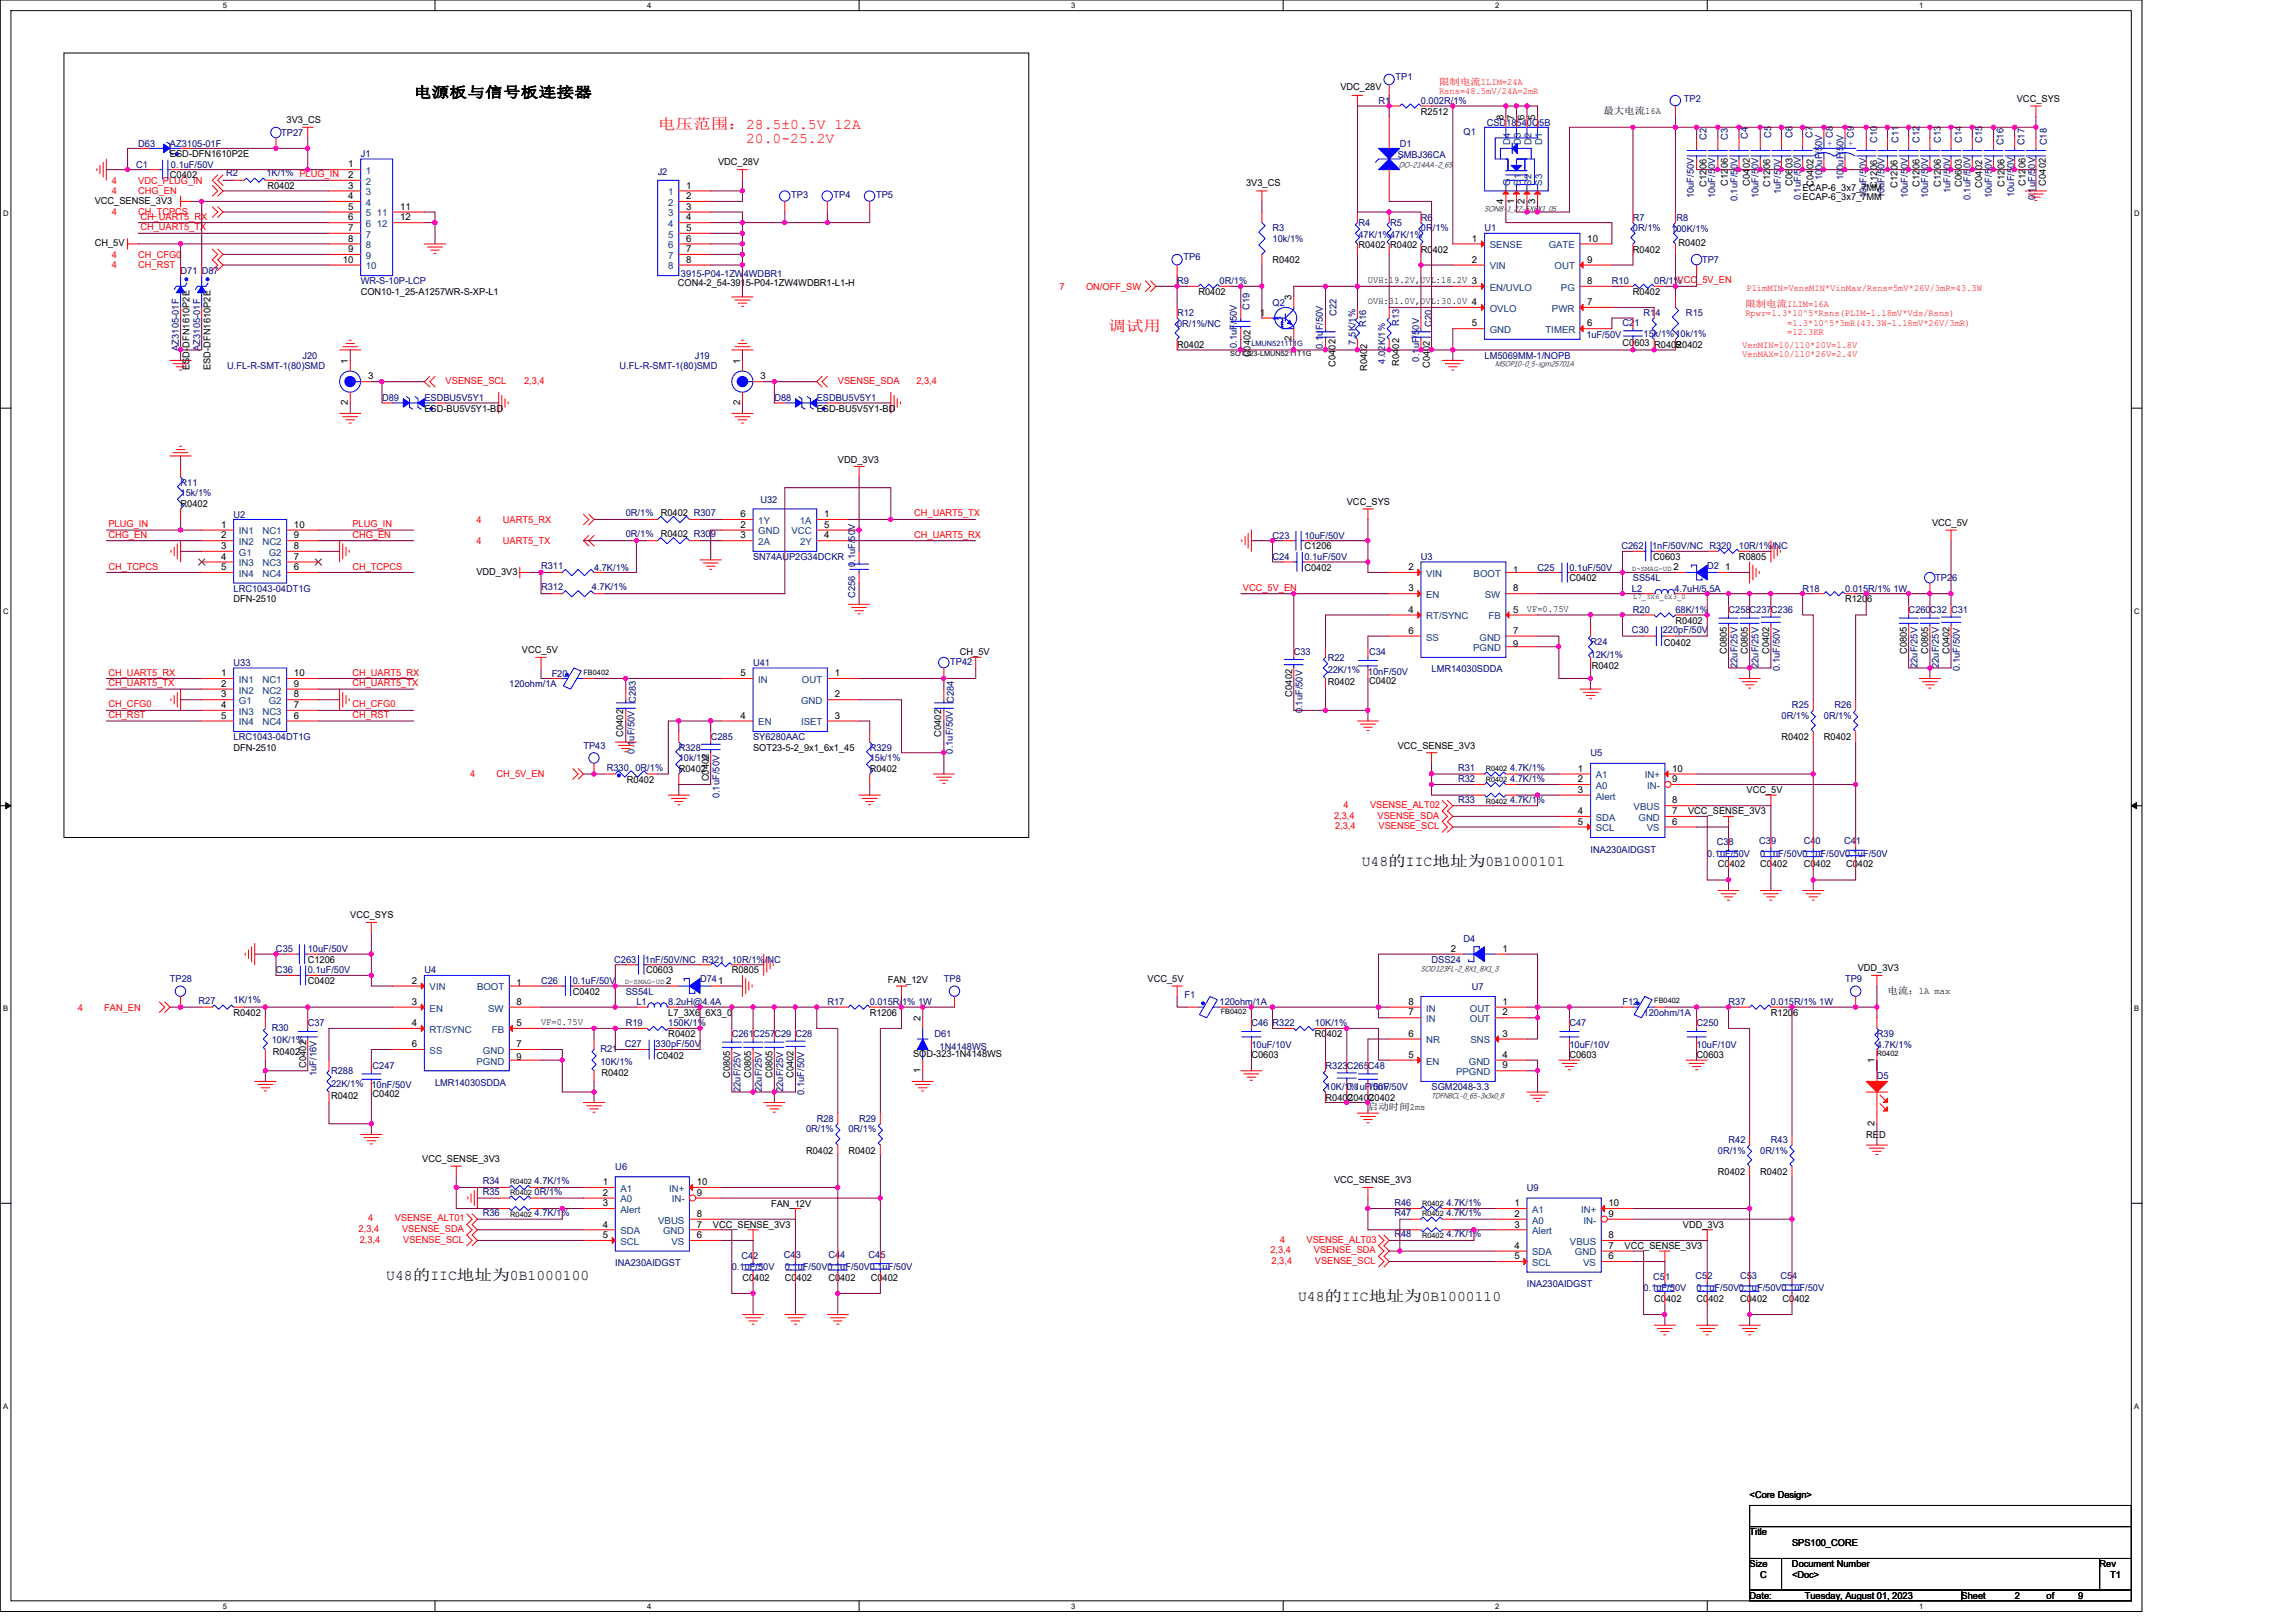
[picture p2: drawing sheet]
<svg xmlns="http://www.w3.org/2000/svg" width="297mm" height="210mm" viewBox="0 0 297 210" stroke-linecap="round" stroke-linejoin="round" font-family="sans-serif">
<defs><g id="words">
<g font-size="1.9">
<text x="53.5" y="12.6">电源板与信号板连接器</text>
<text x="176.2" y="112.1">U48的IIC地址为0B1000101</text>
<text x="50" y="165.6">U48的IIC地址为0B1000100</text>
<text x="167.9" y="168.3">U48的IIC地址为0B1000110</text>
</g>
<g font-size="1.9" fill="#f00">
<text x="85.1" y="16.6">电压范围：28.5±0.5V 12A</text>
<text x="96.5" y="18.5">20.0-25.2V</text>
<text x="143.4" y="42.8">调试用</text>
</g>
<g font-size="1.2">
<text x="173.4" y="11.7">VDC_28V</text>
<text x="37.1" y="15.9">3V3_CS</text>
<text x="183.8" y="14.8">R2512</text>
<text x="194.5" y="15.5" transform="rotate(-90 194.5 15.5)">8</text>
<text x="195.9" y="15.5" transform="rotate(-90 195.9 15.5)">7</text>
<text x="197.2" y="15.5" transform="rotate(-90 197.2 15.5)">6</text>
<text x="198.6" y="15.5" transform="rotate(-90 198.6 15.5)">5</text>
<text x="207.4" y="14.7">最大电流16A</text>
<text x="260.9" y="13.2">VCC_SYS</text>
<text x="22" y="20.3">ESD-DFN1610P2E</text>
<text x="22" y="23.1">C0402</text>
<text x="45" y="21.7">1</text>
<text x="45" y="23">2</text>
<text x="92.9" y="21.3">VDC_28V</text>
<text x="12.3" y="26.4">VCC_SENSE_3V3</text>
<text x="34.6" y="24.4">R0402</text>
<text x="45" y="24.4">3</text>
<text x="45" y="25.8">4</text>
<text x="45" y="27.1">5</text>
<text x="45" y="28.5">6</text>
<text x="45" y="29.9">7</text>
<text x="51.7" y="27.1">11</text>
<text x="51.7" y="28.5">12</text>
<text x="88.8" y="24.4">1</text>
<text x="88.8" y="25.8">2</text>
<text x="88.8" y="27.1">3</text>
<text x="88.8" y="28.5">4</text>
<text x="88.8" y="29.9">5</text>
<text x="161.2" y="24">3V3_CS</text>
<text x="194.5" y="26.4" transform="rotate(-90 194.5 26.4)">4</text>
<text x="195.9" y="26.4" transform="rotate(-90 195.9 26.4)">1</text>
<text x="197.2" y="26.4" transform="rotate(-90 197.2 26.4)">2</text>
<text x="198.6" y="26.4" transform="rotate(-90 198.6 26.4)">3</text>
<text x="220.8" y="24.2" transform="rotate(-90 220.8 24.2)">C1206</text>
<text x="223.5" y="24" transform="rotate(-90 223.5 24)">C1206</text>
<text x="226.4" y="24" transform="rotate(-90 226.4 24)">C0402</text>
<text x="229" y="24.2" transform="rotate(-90 229 24.2)">C1206</text>
<text x="231.9" y="24" transform="rotate(-90 231.9 24)">C0603</text>
<text x="233.2" y="24.7">ECAP-6_3x7_7MM</text>
<text x="233.2" y="25.8">ECAP-6_3x7_7MM</text>
<text x="234.6" y="24.2" transform="rotate(-90 234.6 24.2)">C0402</text>
<text x="242.9" y="24.3" transform="rotate(-90 242.9 24.3)">C1206</text>
<text x="245.5" y="24.3" transform="rotate(-90 245.5 24.3)">C1206</text>
<text x="248.3" y="24.2" transform="rotate(-90 248.3 24.2)">C1206</text>
<text x="251.1" y="24.2" transform="rotate(-90 251.1 24.2)">C1206</text>
<text x="253.8" y="24.2" transform="rotate(-90 253.8 24.2)">C0603</text>
<text x="256.4" y="24.3" transform="rotate(-90 256.4 24.3)">C0402</text>
<text x="259.3" y="24.2" transform="rotate(-90 259.3 24.2)">C1206</text>
<text x="262.1" y="24" transform="rotate(-90 262.1 24)">C1206</text>
<text x="264.7" y="24" transform="rotate(-90 264.7 24)">C0402</text>
<text x="12.3" y="31.9">CH_5V</text>
<text x="44.4" y="34">10</text>
<text x="45" y="31.3">8</text>
<text x="45" y="32.6">9</text>
<text x="88.8" y="31.3">6</text>
<text x="88.8" y="32.6">7</text>
<text x="88.8" y="34">8</text>
<text x="164.6" y="34">R0402</text>
<text x="175.7" y="32.1">R0402 R0402</text>
<text x="183.8" y="32.7">R0402</text>
<text x="190.4" y="31.3">1</text>
<text x="190.4" y="34">2</text>
<text x="205.4" y="31.3">10</text>
<text x="205.4" y="34">9</text>
<text x="211.3" y="32.7">R0402</text>
<text x="217.2" y="31.9">R0402</text>
<text x="46.7" y="38.2">CON10-1_25-A1257WR-S-XP-L1</text>
<text x="87.7" y="37.1">CON4-2_54-3915-P04-1ZW4WDBR1-L1-H</text>
<text x="155" y="38.2">R0402</text>
<text x="163" y="40.9">1</text>
<text x="167.1" y="38.8" transform="rotate(-90 167.1 38.8)">3</text>
<text x="177" y="39.4">OVH:31.0V,OVL:30.0V 4</text>
<text x="177" y="36.6">UVH:19.2V,UVL:18.2V 3</text>
<text x="205.4" y="36.7">8</text>
<text x="205.4" y="39.5">7</text>
<text x="211.3" y="38.2">R0402</text>
<text x="24.5" y="47.9" transform="rotate(-90 24.5 47.9)">ESD-DFN1610P2E</text>
<text x="27.2" y="47.9" transform="rotate(-90 27.2 47.9)">ESD-DFN1610P2E</text>
<text x="45" y="47.1" transform="rotate(-90 45 47.1)">1</text>
<text x="95.8" y="47.1" transform="rotate(-90 95.8 47.1)">1</text>
<text x="152.3" y="45">R0402</text>
<text x="161.8" y="46.2" transform="rotate(-90 161.8 46.2)">C0402</text>
<text x="167.1" y="44.2" transform="rotate(-90 167.1 44.2)">2</text>
<text x="172.8" y="47.5" transform="rotate(-90 172.8 47.5)">C0402</text>
<text x="181" y="47.3" transform="rotate(-90 181 47.3)">R0402</text>
<text x="185" y="47.6" transform="rotate(-90 185 47.6)">C0402</text>
<text x="190.4" y="42.2">5</text>
<text x="205.4" y="42.2">6</text>
<text x="209.9" y="44.7">C0603 R0402</text>
<text x="216.8" y="45">R0402</text>
<text x="45" y="52.4" transform="rotate(-90 45 52.4)">2</text>
<text x="47.6" y="49.1">3</text>
<text x="54.9" y="53.3">ESD-BU5V5Y1-BD</text>
<text x="95.8" y="52.4" transform="rotate(-90 95.8 52.4)">2</text>
<text x="98.4" y="49.1">3</text>
<text x="105.7" y="53.3">ESD-BU5V5Y1-BD</text>
<text x="176.9" y="48" transform="rotate(-90 176.9 48)">R0402</text>
<text x="108.4" y="59.8">VDD_3V3</text>
<text x="23.4" y="65.6">R0402</text>
<text x="174.2" y="65.3">VCC_SYS</text>
<text x="28.6" y="68.3">1</text>
<text x="28.6" y="69.7">2</text>
<text x="28.6" y="71">3</text>
<text x="38" y="69.7">9</text>
<text x="38" y="68.3">10</text>
<text x="38" y="71">8</text>
<text x="85.5" y="69.4">R0402 R309</text>
<text x="85.5" y="66.7">R0402 R307</text>
<text x="95.8" y="68.3">2</text>
<text x="95.8" y="69.7">3</text>
<text x="95.8" y="66.9">6</text>
<text x="106.6" y="66.9">1</text>
<text x="106.6" y="68.3">5</text>
<text x="106.6" y="69.7">4</text>
<text x="168.8" y="71.1">C1206</text>
<text x="250" y="68.1">VCC_5V</text>
<text x="28.6" y="72.4">4</text>
<text x="28.6" y="73.8">5</text>
<text x="30.2" y="77.9">DFN-2510</text>
<text x="38" y="73.8">6</text>
<text x="38" y="72.4">7</text>
<text x="61.6" y="74.4">VDD_3V3</text>
<text x="168.8" y="73.8">C0402</text>
<text x="182.2" y="73.8">2</text>
<text x="182.2" y="76.5">3</text>
<text x="195.8" y="74.1">1</text>
<text x="195.8" y="76.5">8</text>
<text x="203" y="75.2">C0402</text>
<text x="213.9" y="72.5">C0603</text>
<text x="216.5" y="73.8">2</text>
<text x="223.2" y="73.8">1</text>
<text x="225" y="72.5">R0805</text>
<text x="238.7" y="77.9">R1206</text>
<text x="182.2" y="79.3">4</text>
<text x="182.2" y="82">6</text>
<text x="195.8" y="82">7</text>
<text x="195.8" y="79.3">5</text>
<text x="195.8" y="83.7">9</text>
<text x="197.5" y="79.2">VF=0.75V</text>
<text x="215.2" y="83.6">C0402</text>
<text x="216.8" y="80.7">R0402</text>
<text x="28.6" y="87.5">1</text>
<text x="28.6" y="88.9">2</text>
<text x="38" y="88.9">9</text>
<text x="38" y="87.5">10</text>
<text x="67.5" y="84.5">VCC_5V</text>
<text x="95.8" y="87.5">5</text>
<text x="108" y="87.5">1</text>
<text x="124.2" y="84.8">CH_5V</text>
<text x="171.8" y="88.6">R0402</text>
<text x="177.1" y="88.5">C0402</text>
<text x="205.9" y="86.6">R0402</text>
<text x="223.4" y="84.6" transform="rotate(-90 223.4 84.6)">C0805</text>
<text x="226.1" y="84.6" transform="rotate(-90 226.1 84.6)">C0805</text>
<text x="228.9" y="84.6" transform="rotate(-90 228.9 84.6)">C0402</text>
<text x="246.7" y="84.6" transform="rotate(-90 246.7 84.6)">C0805</text>
<text x="249.4" y="84.6" transform="rotate(-90 249.4 84.6)">C0805</text>
<text x="252.2" y="84.6" transform="rotate(-90 252.2 84.6)">C0402</text>
<text x="28.6" y="90.2">3</text>
<text x="28.6" y="91.6">4</text>
<text x="28.6" y="93">5</text>
<text x="38" y="93">6</text>
<text x="38" y="91.6">7</text>
<text x="38" y="90.2">8</text>
<text x="80.6" y="95.3" transform="rotate(-90 80.6 95.3)">C0402</text>
<text x="95.8" y="93">4</text>
<text x="108" y="90.2">2</text>
<text x="108" y="93">3</text>
<text x="121.7" y="95.3" transform="rotate(-90 121.7 95.3)">C0402</text>
<text x="167.1" y="90.1" transform="rotate(-90 167.1 90.1)">C0402</text>
<text x="230.5" y="95.8">R0402</text>
<text x="236" y="95.8">R0402</text>
<text x="30.2" y="97.1">DFN-2510</text>
<text x="81.1" y="101.3">R0402</text>
<text x="87.8" y="99.9">R0402</text>
<text x="91.7" y="101.1" transform="rotate(-90 91.7 101.1)">C0402</text>
<text x="97.4" y="97.1">SOT23-5-2_9x1_6x1_45</text>
<text x="112.5" y="99.9">R0402</text>
<text x="180.8" y="96.9">VCC_SENSE_3V3</text>
<text x="204.1" y="99.8">1</text>
<text x="204.1" y="101.2">2</text>
<text x="216.3" y="101.2">9</text>
<text x="216.3" y="99.8">10</text>
<text x="204.1" y="102.6">3</text>
<text x="204.1" y="105.3">4</text>
<text x="204.1" y="106.7">5</text>
<text x="216.3" y="103.9">8</text>
<text x="216.3" y="105.3">7</text>
<text x="216.3" y="106.7">6</text>
<text x="218.4" y="105.4">VCC_SENSE_3V3</text>
<text x="226" y="102.6">VCC_5V</text>
<text x="222.2" y="112.2">C0402</text>
<text x="227.7" y="112.2">C0402</text>
<text x="233.4" y="112.2">C0402</text>
<text x="238.8" y="112.2">C0402</text>
<text x="45.3" y="118.8">VCC_SYS</text>
<text x="39.8" y="124.6">C1206</text>
<text x="83.6" y="125.9">C0603</text>
<text x="94.7" y="125.9">R0805</text>
<text x="187.7" y="123.1">2</text>
<text x="194.4" y="123.1">1</text>
<text x="240.3" y="125.7">VDD_3V3</text>
<text x="30.2" y="131.4">R0402</text>
<text x="39.8" y="127.3">C0402</text>
<text x="53.3" y="127.3">2</text>
<text x="53.3" y="130">3</text>
<text x="66.8" y="127.6">1</text>
<text x="66.8" y="130">8</text>
<text x="74.1" y="128.7">C0402</text>
<text x="86.2" y="127.3">2</text>
<text x="86.5" y="131.4">L7_3X6_6X3_0</text>
<text x="112.5" y="131.4">R1206</text>
<text x="114.8" y="127.2">FAN_12V</text>
<text x="148.5" y="127">VCC_5V</text>
<text x="182.2" y="131.4">7</text>
<text x="182.2" y="130">8</text>
<text x="194.4" y="130">1</text>
<text x="194.4" y="131.4">2</text>
<text x="229.1" y="131.4">R1206</text>
<text x="244.2" y="128.5">电流：1A max</text>
<text x="35.3" y="136.5">R0402</text>
<text x="53.3" y="132.8">4</text>
<text x="53.3" y="135.5">6</text>
<text x="66.8" y="135.5">7</text>
<text x="66.8" y="137.2">9</text>
<text x="66.8" y="132.8">5</text>
<text x="70" y="132.7">VF=0.75V</text>
<text x="84.9" y="137.1">C0402</text>
<text x="86.5" y="134.2">R0402</text>
<text x="118.1" y="136.8">SOD-323-1N4148WS</text>
<text x="119.1" y="132.1" transform="rotate(-90 119.1 132.1)">2</text>
<text x="161.9" y="136.9">C0603</text>
<text x="170.1" y="134.2">R0402</text>
<text x="182.2" y="136.9">5</text>
<text x="182.2" y="134.1">6</text>
<text x="194.4" y="136.9">4</text>
<text x="194.4" y="134.1">3</text>
<text x="203" y="136.9">C0603</text>
<text x="219.5" y="136.9">C0603</text>
<text x="242.5" y="137.6" transform="rotate(-90 242.5 137.6)">1</text>
<text x="39.6" y="138.1" transform="rotate(-90 39.6 138.1)">C0402</text>
<text x="42.8" y="142.1">R0402</text>
<text x="48.2" y="142">C0402</text>
<text x="77.8" y="139.3">R0402</text>
<text x="94.5" y="139.5" transform="rotate(-90 94.5 139.5)">C0805</text>
<text x="97.2" y="139.5" transform="rotate(-90 97.2 139.5)">C0805</text>
<text x="99.9" y="139.5" transform="rotate(-90 99.9 139.5)">C0805</text>
<text x="102.7" y="139.5" transform="rotate(-90 102.7 139.5)">C0402</text>
<text x="119.1" y="138.8" transform="rotate(-90 119.1 138.8)">1</text>
<text x="171.5" y="142.4">R0402</text>
<text x="174.2" y="142.4">C0402</text>
<text x="177" y="143.6">启动时间2ms</text>
<text x="177" y="142.4">C0402</text>
<text x="194.4" y="138.2">9</text>
<text x="104.3" y="149.3">R0402</text>
<text x="109.8" y="149.3">R0402</text>
<text x="241.4" y="147.2">RED</text>
<text x="242.5" y="145.7" transform="rotate(-90 242.5 145.7)">2</text>
<text x="54.6" y="150.3">VCC_SENSE_3V3</text>
<text x="78" y="153.3">1</text>
<text x="78" y="154.7">2</text>
<text x="90.1" y="154.7">9</text>
<text x="90.1" y="153.3">10</text>
<text x="172.6" y="153.1">VCC_SENSE_3V3</text>
<text x="222.2" y="152">R0402</text>
<text x="227.7" y="152">R0402</text>
<text x="78" y="156.1">3</text>
<text x="78" y="158.8">4</text>
<text x="78" y="160.2">5</text>
<text x="90.1" y="158.8">7</text>
<text x="90.1" y="160.2">6</text>
<text x="90.1" y="157.4">8</text>
<text x="92.2" y="158.9">VCC_SENSE_3V3</text>
<text x="99.8" y="156.1">FAN_12V</text>
<text x="195.9" y="156.1">1</text>
<text x="195.9" y="157.4">2</text>
<text x="195.9" y="158.8">3</text>
<text x="195.9" y="161.6">4</text>
<text x="208.1" y="161.6">7</text>
<text x="208.1" y="157.4">9</text>
<text x="208.1" y="156.1">10</text>
<text x="208.1" y="160.2">8</text>
<text x="210.2" y="161.6">VCC_SENSE_3V3</text>
<text x="217.7" y="158.9">VDD_3V3</text>
<text x="96.1" y="165.7">C0402</text>
<text x="101.5" y="165.7">C0402</text>
<text x="107.2" y="165.7">C0402</text>
<text x="112.6" y="165.7">C0402</text>
<text x="195.9" y="162.9">5</text>
<text x="208.1" y="162.9">6</text>
<text x="214" y="168.5">C0402</text>
<text x="219.5" y="168.5">C0402</text>
<text x="225.1" y="168.5">C0402</text>
<text x="230.6" y="168.5">C0402</text>
<text x="226.4" y="193.8">&lt;Core Design&gt;</text>
<text x="226.4" y="198.6">Title</text>
<text x="226.4" y="202.8">Size</text>
<text x="231.8" y="202.8">Document Number</text>
<text x="231.8" y="200">SPS100_CORE</text>
<text x="271.6" y="202.8">Rev</text>
<text x="226.4" y="206.9">Date:</text>
<text x="227.7" y="204.1">C</text>
<text x="231.8" y="204.1">&lt;Doc&gt;</text>
<text x="233.5" y="206.9">Tuesday, August 01, 2023</text>
<text x="253.8" y="206.9">Sheet</text>
<text x="260.6" y="206.9">2</text>
<text x="264.8" y="206.9">of</text>
<text x="268.9" y="206.9">9</text>
<text x="273" y="204.1">T1</text>
</g>
<g font-size="1.2" fill="#000080">
<text x="180.5" y="10.3">TP1</text>
<text x="36.4" y="17.6">TP27</text>
<text x="178.3" y="13.5">R1</text>
<text x="183.8" y="13.5">0.002R/1%</text>
<text x="189.3" y="17.4">Q1</text>
<text x="192.3" y="16.3">CSD18540Q5B</text>
<text x="217.8" y="13.2">TP2</text>
<text x="226.1" y="18" transform="rotate(-90 226.1 18)">C4</text>
<text x="229.1" y="17.8" transform="rotate(-90 229.1 17.8)">C5</text>
<text x="231.9" y="17.8" transform="rotate(-90 231.9 17.8)">C6</text>
<text x="234.5" y="17.8" transform="rotate(-90 234.5 17.8)">C7</text>
<text x="237.1" y="17.8" transform="rotate(-90 237.1 17.8)">C8</text>
<text x="239.8" y="17.8" transform="rotate(-90 239.8 17.8)">C9</text>
<text x="17.6" y="21.7">C1</text>
<text x="17.9" y="19">D63</text>
<text x="22" y="19">AZ3105-01F</text>
<text x="22.1" y="21.7">0.1uF/50V</text>
<text x="29.2" y="22.8">R2</text>
<text x="34.5" y="22.8">1K/1% PLUG_IN</text>
<text x="46.7" y="20.3">J1</text>
<text x="85.1" y="22.7">J2</text>
<text x="180.8" y="20.5">SMBJ36CA</text>
<text x="181.1" y="19">D1</text>
<text x="220.8" y="18.1" transform="rotate(-90 220.8 18.1)">C2</text>
<text x="223.5" y="18.1" transform="rotate(-90 223.5 18.1)">C3</text>
<text x="235.7" y="23.3" transform="rotate(-90 235.7 23.3)">100uF/50V</text>
<text x="238.5" y="23.3" transform="rotate(-90 238.5 23.3)">100uF/50V</text>
<text x="242.9" y="18.5" transform="rotate(-90 242.9 18.5)">C10</text>
<text x="245.6" y="18.5" transform="rotate(-90 245.6 18.5)">C11</text>
<text x="248.3" y="18.5" transform="rotate(-90 248.3 18.5)">C12</text>
<text x="251.1" y="18.5" transform="rotate(-90 251.1 18.5)">C13</text>
<text x="253.8" y="18.5" transform="rotate(-90 253.8 18.5)">C14</text>
<text x="256.4" y="18.5" transform="rotate(-90 256.4 18.5)">C15</text>
<text x="259.2" y="18.8" transform="rotate(-90 259.2 18.8)">C16</text>
<text x="261.9" y="18.8" transform="rotate(-90 261.9 18.8)">C17</text>
<text x="264.8" y="18.8" transform="rotate(-90 264.8 18.8)">C18</text>
<text x="102.4" y="25.7">TP3</text>
<text x="107.8" y="25.7">TP4</text>
<text x="113.3" y="25.7">TP5</text>
<text x="164.6" y="29.9">R3</text>
<text x="175.7" y="29.3">R4</text>
<text x="179.8" y="29.3">R5</text>
<text x="183.8" y="28.6">R6</text>
<text x="183.8" y="29.9">0R/1%</text>
<text x="192.1" y="29.9">U1</text>
<text x="211.3" y="28.6">R7</text>
<text x="211.3" y="29.9">0R/1%</text>
<text x="216.9" y="28.6">R8</text>
<text x="219.1" y="25.7" transform="rotate(-90 219.1 25.7)">10uF/50V</text>
<text x="221.9" y="25.7" transform="rotate(-90 221.9 25.7)">10uF/50V</text>
<text x="224.8" y="26.1" transform="rotate(-90 224.8 26.1)">0.1uF/50V</text>
<text x="227.5" y="25.7" transform="rotate(-90 227.5 25.7)">10uF/50V</text>
<text x="230.4" y="25.1" transform="rotate(-90 230.4 25.1)">1uF/50V</text>
<text x="233" y="25.9" transform="rotate(-90 233 25.9)">0.1uF/50V</text>
<text x="241.5" y="25.7" transform="rotate(-90 241.5 25.7)">10uF/50V</text>
<text x="243.8" y="25.7" transform="rotate(-90 243.8 25.7)">10uF/50V</text>
<text x="246.8" y="25.7" transform="rotate(-90 246.8 25.7)">10uF/50V</text>
<text x="249.4" y="25.7" transform="rotate(-90 249.4 25.7)">10uF/50V</text>
<text x="252.3" y="25" transform="rotate(-90 252.3 25)">1uF/50V</text>
<text x="254.9" y="25.9" transform="rotate(-90 254.9 25.9)">0.1uF/50V</text>
<text x="257.7" y="25.7" transform="rotate(-90 257.7 25.7)">10uF/50V</text>
<text x="260.6" y="25.5" transform="rotate(-90 260.6 25.5)">10uF/50V</text>
<text x="263.3" y="25.9" transform="rotate(-90 263.3 25.9)">0.1uF/50V</text>
<text x="23.4" y="35.4">D71 D87</text>
<text x="88.1" y="35.8">3915-P04-1ZW4WDBR1</text>
<text x="153.1" y="33.6">TP6</text>
<text x="164.6" y="31.3">10k/1%</text>
<text x="175.7" y="30.8">47K/1%47K/1%</text>
<text x="216.2" y="30.1">100K/1%</text>
<text x="220.2" y="34">TP7</text>
<text x="46.7" y="36.8">WR-S-10P-LCP</text>
<text x="152.3" y="40.9">R12</text>
<text x="152.3" y="36.8">R9</text>
<text x="157.8" y="36.8">0R/1%</text>
<text x="161.7" y="40" transform="rotate(-90 161.7 40)">C19</text>
<text x="164.6" y="39.5">Q2</text>
<text x="172.9" y="40.9" transform="rotate(-90 172.9 40.9)">C22</text>
<text x="208.5" y="36.8">R10</text>
<text x="212.6" y="40.9">R14</text>
<text x="214" y="36.8">0R/1%</text>
<text x="218.1" y="40.9">R15</text>
<text x="23.1" y="45.4" transform="rotate(-90 23.1 45.4)">AZ3105-01F</text>
<text x="25.9" y="45.4" transform="rotate(-90 25.9 45.4)">AZ3105-01F</text>
<text x="29.4" y="47.8">U.FL-R-SMT-1(80)SMD</text>
<text x="39.1" y="46.4">J20</text>
<text x="80.2" y="47.8">U.FL-R-SMT-1(80)SMD</text>
<text x="89.9" y="46.4">J19</text>
<text x="152.3" y="42.3">0R/1%/NC</text>
<text x="160" y="45" transform="rotate(-90 160 45)">0.1uF/50V</text>
<text x="171.1" y="45.1" transform="rotate(-90 171.1 45.1)">0.1uF/50V</text>
<text x="175.4" y="44.6" transform="rotate(-90 175.4 44.6)">7.5K/1%</text>
<text x="176.8" y="42.2" transform="rotate(-90 176.8 42.2)">R16</text>
<text x="179.2" y="47.1" transform="rotate(-90 179.2 47.1)">4.02K/1%</text>
<text x="181" y="42.1" transform="rotate(-90 181 42.1)">R13</text>
<text x="183.6" y="46.8" transform="rotate(-90 183.6 46.8)">0.1uF/50V</text>
<text x="185.2" y="42.2" transform="rotate(-90 185.2 42.2)">C20</text>
<text x="192.1" y="46.4">LM5069MM-1/NOPB</text>
<text x="205.2" y="43.8">1uF/50V</text>
<text x="209.9" y="42.1">C21</text>
<text x="212.6" y="43.6">15k/1%10k/1%</text>
<text x="49.4" y="51.9">D89</text>
<text x="54.9" y="51.9">ESDBU5V5Y1</text>
<text x="100.2" y="51.9">D88</text>
<text x="105.7" y="51.9">ESDBU5V5Y1</text>
<text x="23.4" y="62.8">R11</text>
<text x="23.4" y="64.2">15k/1%</text>
<text x="98.4" y="65">U32</text>
<text x="30.2" y="67">U2</text>
<text x="81" y="69.4">0R/1%</text>
<text x="81" y="66.7">0R/1%</text>
<text x="164.6" y="69.7">C23</text>
<text x="168.8" y="69.7">10uF/50V</text>
<text x="209.8" y="71.1">C262</text>
<text x="213.7" y="71.1">1nF/50V/NC R320</text>
<text x="225" y="71.1">10R/1%/NC</text>
<text x="30.2" y="76.6">LRC1043-04DT1G</text>
<text x="70" y="73.6">R311</text>
<text x="70" y="76.3">R312</text>
<text x="76.6" y="76.3">4.7K/1%</text>
<text x="76.9" y="73.8">4.7K/1%</text>
<text x="97.4" y="72.5">SN74AUP2G34DCKR</text>
<text x="110.6" y="77.4" transform="rotate(-90 110.6 77.4)">C256</text>
<text x="110.6" y="73.4" transform="rotate(-90 110.6 73.4)">0.1uF/50V</text>
<text x="164.6" y="72.5">C24</text>
<text x="168.8" y="72.5">0.1uF/50V</text>
<text x="183.8" y="72.5">U3</text>
<text x="198.9" y="73.8">C25</text>
<text x="203" y="73.8">0.1uF/50V</text>
<text x="211.1" y="76.6">L2</text>
<text x="211.3" y="75.2">SS54L</text>
<text x="216.6" y="76.6">4.7uH/5.5A</text>
<text x="220.9" y="73.6">D2</text>
<text x="233.2" y="76.6">R18</text>
<text x="238.7" y="76.6">0.015R/1% 1W</text>
<text x="250.4" y="75.2">TP26</text>
<text x="205.8" y="83.4">R24</text>
<text x="211.1" y="81.9">C30</text>
<text x="211.3" y="79.3">R20</text>
<text x="215.1" y="81.9">220pF/50V</text>
<text x="216.8" y="79.3">68K/1%</text>
<text x="223.6" y="79.3">C258C237C236</text>
<text x="246.9" y="79.3">C260C32 C31</text>
<text x="30.2" y="86.2">U33</text>
<text x="65.9" y="88.9">120ohm/1A</text>
<text x="71.4" y="87.5">F20</text>
<text x="97.4" y="86.2">U41</text>
<text x="122.9" y="86">TP42</text>
<text x="167.4" y="84.8">C33</text>
<text x="171.8" y="85.5">R22</text>
<text x="171.8" y="87.1">22K/1%</text>
<text x="177" y="87.3">10nF/50V</text>
<text x="177.1" y="84.8">C34</text>
<text x="185.2" y="87">LMR14030SDDA</text>
<text x="205.8" y="85.1">12K/1%</text>
<text x="224.8" y="86.4" transform="rotate(-90 224.8 86.4)">22uF/25V</text>
<text x="227.5" y="86.4" transform="rotate(-90 227.5 86.4)">22uF/25V</text>
<text x="230.2" y="86.8" transform="rotate(-90 230.2 86.8)">0.1uF/50V</text>
<text x="248.1" y="86.4" transform="rotate(-90 248.1 86.4)">22uF/25V</text>
<text x="250.8" y="86.4" transform="rotate(-90 250.8 86.4)">22uF/25V</text>
<text x="253.6" y="86.8" transform="rotate(-90 253.6 86.8)">0.1uF/50V</text>
<text x="30.2" y="95.8">LRC1043-04DT1G</text>
<text x="82.3" y="90.9" transform="rotate(-90 82.3 90.9)">C283</text>
<text x="91.9" y="95.8">C285</text>
<text x="97.4" y="95.8">SY6280AAC</text>
<text x="123.4" y="90.9" transform="rotate(-90 123.4 90.9)">C284</text>
<text x="168.5" y="92.3" transform="rotate(-90 168.5 92.3)">0.1uF/50V</text>
<text x="230.5" y="93">0R/1%</text>
<text x="231.8" y="91.7">R25</text>
<text x="236" y="93">0R/1%</text>
<text x="237.3" y="91.7">R26</text>
<text x="75.5" y="96.9">TP43</text>
<text x="78.5" y="99.7">R330 0R/1%</text>
<text x="82.1" y="97.5" transform="rotate(-90 82.1 97.5)">0.1uF/50V</text>
<text x="87.8" y="97.1">R328</text>
<text x="87.8" y="98.5">10k/1%</text>
<text x="112.5" y="97.1">R329</text>
<text x="112.5" y="98.5">15k/1%</text>
<text x="123.3" y="97.5" transform="rotate(-90 123.3 97.5)">0.1uF/50V</text>
<text x="188.6" y="99.7">R31</text>
<text x="188.6" y="101.1">R32</text>
<text x="195.4" y="99.7">4.7K/1%</text>
<text x="195.4" y="101.1">4.7K/1%</text>
<text x="205.8" y="97.8">U5</text>
<text x="93.1" y="103.3" transform="rotate(-90 93.1 103.3)">0.1uF/50V</text>
<text x="188.6" y="103.9">R33</text>
<text x="195.4" y="103.9">4.7K/1%</text>
<text x="205.8" y="110.3">INA230AIDGST</text>
<text x="220.9" y="110.8">0.1uF/50V</text>
<text x="222.1" y="109.3">C38</text>
<text x="227.6" y="109.2">C39</text>
<text x="227.7" y="110.8">0.1uF/50V0.1uF/50V0.1uF/50V</text>
<text x="233.4" y="109.2">C40</text>
<text x="238.6" y="109.2">C41</text>
<text x="35.7" y="125.9">C36</text>
<text x="35.7" y="123.2">C35</text>
<text x="39.8" y="125.9">0.1uF/50V</text>
<text x="39.8" y="123.2">10uF/50V</text>
<text x="54.9" y="125.9">U4</text>
<text x="79.5" y="124.6">C263</text>
<text x="83.4" y="124.6">1nF/50V/NC R321</text>
<text x="94.7" y="124.6">10R/1%/NC</text>
<text x="185.2" y="124.6">DSS24</text>
<text x="189.3" y="121.8">D4</text>
<text x="22" y="127">TP28</text>
<text x="25.7" y="129.9">R27</text>
<text x="30.2" y="129.8">1K/1%</text>
<text x="70" y="127.3">C26</text>
<text x="74.1" y="127.3">0.1uF/50V</text>
<text x="81" y="128.7">SS54L</text>
<text x="82.3" y="130">L1</text>
<text x="86.5" y="130">8.2uH@4.4A</text>
<text x="90.6" y="127">D741</text>
<text x="107" y="130">R17</text>
<text x="112.5" y="130">0.015R/1% 1W</text>
<text x="122.1" y="127">TP8</text>
<text x="153.2" y="129.1">F1</text>
<text x="157.8" y="130">120ohm/1A</text>
<text x="190.4" y="128.1">U7</text>
<text x="209.9" y="130">F12</text>
<text x="212.6" y="131.4">120ohm/1A</text>
<text x="223.6" y="130">R37</text>
<text x="229.1" y="130">0.015R/1% 1W</text>
<text x="238.7" y="127">TP9</text>
<text x="35.2" y="133.3">R30</text>
<text x="35.2" y="135">10K/1%</text>
<text x="39.8" y="132.8">C37</text>
<text x="77.7" y="136.1">R21</text>
<text x="77.7" y="137.7">10K/1%</text>
<text x="80.8" y="135.4">C27</text>
<text x="81" y="132.8">R19</text>
<text x="84.8" y="135.4">330pF/50V</text>
<text x="86.5" y="132.8">150K/1%</text>
<text x="94.7" y="134.2">C261C257C29 C28</text>
<text x="120.9" y="134.2">D61</text>
<text x="121.6" y="135.8">1N4148WS</text>
<text x="161.9" y="132.8">C46 R322</text>
<text x="161.9" y="135.6">10uF/10V</text>
<text x="170.1" y="132.8">10K/1%</text>
<text x="203" y="132.8">C47</text>
<text x="203" y="135.6">10uF/10V</text>
<text x="219.5" y="132.8">C250</text>
<text x="219.5" y="135.6">10uF/10V</text>
<text x="242.8" y="134.2">R39</text>
<text x="242.8" y="135.6">4.7K/1%</text>
<text x="41" y="139.2" transform="rotate(-90 41 139.2)">1uF/16V</text>
<text x="42.8" y="139">R288</text>
<text x="42.8" y="140.6">22K/1%</text>
<text x="48" y="140.8">10nF/50V</text>
<text x="48.2" y="138.3">C247</text>
<text x="56.3" y="140.5">LMR14030SDDA</text>
<text x="95.8" y="141.3" transform="rotate(-90 95.8 141.3)">22uF/25V</text>
<text x="98.6" y="141.3" transform="rotate(-90 98.6 141.3)">22uF/25V</text>
<text x="101.3" y="141.3" transform="rotate(-90 101.3 141.3)">22uF/25V</text>
<text x="104.1" y="141.7" transform="rotate(-90 104.1 141.7)">0.1uF/50V</text>
<text x="171.5" y="138.3">R323C265C48</text>
<text x="171.5" y="141">10K/1%</text>
<text x="174.2" y="141">0.1uF/50V</text>
<text x="177" y="141">10nF/50V</text>
<text x="185.2" y="141">SGM2048-3.3</text>
<text x="242.8" y="139.7">D5</text>
<text x="104.3" y="146.5">0R/1%</text>
<text x="105.7" y="145.1">R28</text>
<text x="109.8" y="146.5">0R/1%</text>
<text x="111.1" y="145.1">R29</text>
<text x="222.2" y="149.3">0R/1%</text>
<text x="223.6" y="147.9">R42</text>
<text x="227.7" y="149.3">0R/1%</text>
<text x="229.1" y="147.9">R43</text>
<text x="62.5" y="153.2">R34</text>
<text x="62.5" y="154.6">R35</text>
<text x="69.2" y="153.2">4.7K/1%</text>
<text x="69.2" y="154.6">0R/1%</text>
<text x="79.6" y="151.3">U6</text>
<text x="180.4" y="156">R46</text>
<text x="187.1" y="156">4.7K/1%</text>
<text x="197.5" y="154.1">U9</text>
<text x="62.5" y="157.4">R36</text>
<text x="69.2" y="157.4">4.7K/1%</text>
<text x="180.4" y="157.4">R47</text>
<text x="180.4" y="160.1">R48</text>
<text x="187.1" y="157.4">4.7K/1%</text>
<text x="187.1" y="160.1">4.7K/1%</text>
<text x="79.6" y="163.8">INA230AIDGST</text>
<text x="94.7" y="164.3">0.1uF/50V</text>
<text x="95.9" y="162.8">C42</text>
<text x="101.4" y="162.7">C43</text>
<text x="101.5" y="164.3">0.1uF/50V0.1uF/50V0.1uF/50V</text>
<text x="107.2" y="162.7">C44</text>
<text x="112.4" y="162.7">C45</text>
<text x="197.5" y="166.5">INA230AIDGST</text>
<text x="212.6" y="167.1">0.1uF/50V</text>
<text x="213.9" y="165.6">C51</text>
<text x="219.4" y="165.4">C52</text>
<text x="219.5" y="167.1">0.1uF/50V0.1uF/50V0.1uF/50V</text>
<text x="225.1" y="165.4">C53</text>
<text x="230.3" y="165.4">C54</text>
</g>
<g font-size="1.2" fill="#f00">
<text x="186.2" y="11">限制电流ILIM=24A</text>
<text x="186.2" y="12.2">Rsns=48.5mV/24A=2mR</text>
<text x="14.5" y="23.7">4</text>
<text x="17.9" y="23.7">VDC_PLUG_IN</text>
<text x="14.5" y="25.1">4</text>
<text x="14.5" y="27.9">4</text>
<text x="17.9" y="25.1">CHG_EN</text>
<text x="17.9" y="27.9">CH_TCPCS</text>
<text x="18.2" y="28.4">CH_UART5_RX</text>
<text x="18.2" y="29.8">CH_UART5_TX</text>
<text x="14.5" y="33.4">4</text>
<text x="14.5" y="34.7">4</text>
<text x="17.9" y="33.4">CH_CFG0</text>
<text x="17.9" y="34.7">CH_RST</text>
<text x="137.1" y="37.5">7</text>
<text x="140.5" y="37.5">ON/OFF_SW</text>
<text x="217" y="36.7">VCC_5V_EN</text>
<text x="225.8" y="39.7">限制电流ILIM=16A</text>
<text x="225.8" y="40.9">Rpwr=1.3*10^5*Rsns(PLIM-1.18mV*Vds/Rsns)</text>
<text x="226" y="37.6">PlimMIN=VsnsMIN*VinMax/Rsns=5mV*26V/3mR=43.3W</text>
<text x="225.4" y="45">VenMIN=10/110*20V=1.8V</text>
<text x="225.4" y="46.2">VenMAX=10/110*26V=2.4V</text>
<text x="231.2" y="42.1">=1.3*10^5*3mR(43.3W-1.18mV*26V/3mR)</text>
<text x="231.2" y="43.3">=12.3KR</text>
<text x="57.7" y="49.7">VSENSE_SCL</text>
<text x="67.8" y="49.7">2,3,4</text>
<text x="108.4" y="49.7">VSENSE_SDA</text>
<text x="118.6" y="49.7">2,3,4</text>
<text x="14" y="68.2">PLUG_IN</text>
<text x="14" y="69.6">CHG_EN</text>
<text x="45.6" y="68.2">PLUG_IN</text>
<text x="45.6" y="69.6">CHG_EN</text>
<text x="61.6" y="67.6">4</text>
<text x="61.6" y="70.4">4</text>
<text x="65.1" y="67.6">UART5_RX</text>
<text x="65.1" y="70.4">UART5_TX</text>
<text x="118.3" y="66.8">CH_UART5_TX</text>
<text x="118.3" y="69.6">CH_UART5_RX</text>
<text x="14" y="73.7">CH_TCPCS</text>
<text x="45.6" y="73.7">CH_TCPCS</text>
<text x="160.8" y="76.4">VCC_5V_EN</text>
<text x="14" y="87.4">CH_UART5_RX</text>
<text x="14" y="88.8">CH_UART5_TX</text>
<text x="45.6" y="87.4">CH_UART5_RX</text>
<text x="45.6" y="88.8">CH_UART5_TX</text>
<text x="14" y="91.5">CH_CFG0</text>
<text x="14" y="92.9">CH_RST</text>
<text x="45.6" y="91.5">CH_CFG0</text>
<text x="45.6" y="92.9">CH_RST</text>
<text x="60.8" y="100.6">4</text>
<text x="64.2" y="100.6">CH_5V_EN</text>
<text x="172.6" y="105.9">2,3,4</text>
<text x="172.7" y="107.3">2,3,4</text>
<text x="173.8" y="104.5">4</text>
<text x="177.2" y="104.5">VSENSE_ALT02</text>
<text x="178.2" y="105.9">VSENSE_SDA</text>
<text x="178.3" y="107.3">VSENSE_SCL</text>
<text x="10.1" y="130.7">4</text>
<text x="13.5" y="130.7">FAN_EN</text>
<text x="46.4" y="159.4">2,3,4</text>
<text x="46.5" y="160.8">2,3,4</text>
<text x="47.6" y="158">4</text>
<text x="51.1" y="158">VSENSE_ALT01</text>
<text x="52" y="159.4">VSENSE_SDA</text>
<text x="52.2" y="160.8">VSENSE_SCL</text>
<text x="165.6" y="160.8">4</text>
<text x="169" y="160.8">VSENSE_ALT03</text>
<text x="164.4" y="162.2">2,3,4</text>
<text x="164.5" y="163.5">2,3,4</text>
<text x="170" y="162.2">VSENSE_SDA</text>
<text x="170.1" y="163.5">VSENSE_SCL</text>
</g>
<g font-size="1.2" fill="#004080">
<text x="47.3" y="22.5">1</text>
<text x="47.3" y="23.9">2</text>
<text x="195.4" y="18.8" transform="rotate(-90 195.4 18.8)">D4</text>
<text x="196.8" y="18.8" transform="rotate(-90 196.8 18.8)">D3</text>
<text x="198.1" y="18.8" transform="rotate(-90 198.1 18.8)">D2</text>
<text x="199.5" y="18.8" transform="rotate(-90 199.5 18.8)">D1</text>
<text x="47.3" y="25.3">3</text>
<text x="47.3" y="26.6">4</text>
<text x="47.3" y="28">5</text>
<text x="47.3" y="29.4">6</text>
<text x="48.8" y="28">11</text>
<text x="48.8" y="29.4">12</text>
<text x="86.5" y="25.3">1</text>
<text x="86.5" y="26.6">2</text>
<text x="86.5" y="28">3</text>
<text x="86.5" y="29.4">4</text>
<text x="195.4" y="24" transform="rotate(-90 195.4 24)">G</text>
<text x="196.8" y="24" transform="rotate(-90 196.8 24)">S1</text>
<text x="198.1" y="24" transform="rotate(-90 198.1 24)">S2</text>
<text x="199.5" y="24" transform="rotate(-90 199.5 24)">S3</text>
<text x="47.3" y="30.8">7</text>
<text x="47.3" y="32.1">8</text>
<text x="47.3" y="33.5">9</text>
<text x="47.3" y="34.9">10</text>
<text x="86.5" y="30.8">5</text>
<text x="86.5" y="32.1">6</text>
<text x="86.5" y="33.5">7</text>
<text x="86.5" y="34.9">8</text>
<text x="192.7" y="32.1">SENSE</text>
<text x="192.7" y="34.9">VIN</text>
<text x="200.4" y="32.1">GATE</text>
<text x="201.1" y="34.9">OUT</text>
<text x="192.7" y="37.6">EN/UVLO</text>
<text x="192.7" y="40.3">OVLO</text>
<text x="200.8" y="40.3">PWR</text>
<text x="201.9" y="37.6">PG</text>
<text x="192.7" y="43.1">GND</text>
<text x="199.9" y="43.1">TIMER</text>
<text x="30.9" y="69.2">IN1</text>
<text x="30.9" y="70.5">IN2</text>
<text x="30.9" y="71.9">G1</text>
<text x="33.9" y="70.5">NC2</text>
<text x="33.9" y="69.2">NC1</text>
<text x="34.8" y="71.9">G2</text>
<text x="98.1" y="69.2">GND</text>
<text x="98.1" y="70.5">2A</text>
<text x="98.1" y="67.8">1Y</text>
<text x="102.4" y="69.2">VCC</text>
<text x="103.5" y="67.8">1A</text>
<text x="103.5" y="70.5">2Y</text>
<text x="30.9" y="73.3">IN3</text>
<text x="30.9" y="74.6">IN4</text>
<text x="33.9" y="74.6">NC4</text>
<text x="33.9" y="73.3">NC3</text>
<text x="184.5" y="74.6">VIN</text>
<text x="184.5" y="77.4">EN</text>
<text x="190.6" y="74.6">BOOT</text>
<text x="192.1" y="77.4">SW</text>
<text x="184.5" y="80.1">RT/SYNC</text>
<text x="184.5" y="82.9">SS</text>
<text x="191.4" y="82.9">GND</text>
<text x="192.6" y="80.1">FB</text>
<text x="30.9" y="88.3">IN1</text>
<text x="30.9" y="89.7">IN2</text>
<text x="33.9" y="89.7">NC2</text>
<text x="33.9" y="88.3">NC1</text>
<text x="98.1" y="88.3">IN</text>
<text x="103.8" y="88.3">OUT</text>
<text x="190.6" y="84.2">PGND</text>
<text x="30.9" y="91.1">G1</text>
<text x="30.9" y="92.5">IN3</text>
<text x="30.9" y="93.9">IN4</text>
<text x="33.9" y="93.9">NC4</text>
<text x="33.9" y="92.5">NC3</text>
<text x="34.8" y="91.1">G2</text>
<text x="98.1" y="93.9">EN</text>
<text x="103.6" y="91.1">GND</text>
<text x="103.6" y="93.9">ISET</text>
<text x="206.5" y="100.7">A1</text>
<text x="212.8" y="100.7">IN+</text>
<text x="206.5" y="102.1">A0</text>
<text x="206.5" y="103.4">Alert</text>
<text x="206.5" y="106.2">SDA</text>
<text x="206.5" y="107.6">SCL</text>
<text x="211.3" y="104.8">VBUS</text>
<text x="212" y="106.2">GND</text>
<text x="213.1" y="107.6">VS</text>
<text x="213.1" y="102.1">IN-</text>
<text x="55.6" y="128.1">VIN</text>
<text x="55.6" y="130.9">EN</text>
<text x="61.7" y="128.1">BOOT</text>
<text x="63.2" y="130.9">SW</text>
<text x="184.5" y="130.9">IN</text>
<text x="190.2" y="130.9">OUT</text>
<text x="55.6" y="133.6">RT/SYNC</text>
<text x="55.6" y="136.4">SS</text>
<text x="61.7" y="137.7">PGND</text>
<text x="62.5" y="136.4">GND</text>
<text x="63.6" y="133.6">FB</text>
<text x="184.5" y="137.7">EN</text>
<text x="184.5" y="135">NR</text>
<text x="184.5" y="132.2">IN</text>
<text x="190" y="137.7">GND</text>
<text x="190.2" y="132.2">OUT</text>
<text x="190.2" y="135">SNS</text>
<text x="188.4" y="139.1">PPGND</text>
<text x="80.3" y="154.2">A1</text>
<text x="80.3" y="155.6">A0</text>
<text x="86.6" y="154.2">IN+</text>
<text x="86.9" y="155.6">IN-</text>
<text x="80.3" y="156.9">Alert</text>
<text x="80.3" y="159.7">SDA</text>
<text x="80.3" y="161.1">SCL</text>
<text x="85.2" y="158.3">VBUS</text>
<text x="85.8" y="159.7">GND</text>
<text x="86.9" y="161.1">VS</text>
<text x="198.2" y="156.9">A1</text>
<text x="198.2" y="158.3">A0</text>
<text x="198.2" y="159.7">Alert</text>
<text x="203.1" y="161.1">VBUS</text>
<text x="204.6" y="156.9">IN+</text>
<text x="204.9" y="158.3">IN-</text>
<text x="198.2" y="162.4">SDA</text>
<text x="198.2" y="163.8">SCL</text>
<text x="203.7" y="162.4">GND</text>
<text x="204.8" y="163.8">VS</text>
</g>
<g font-size="1.2" fill="#00f">
<text x="236.4" y="18.9">+</text>
<text x="239.1" y="18.9">+</text>
</g>
<g font-size="1">
<text x="28.8" y="1">5</text>
<text x="83.7" y="1">4</text>
<text x="138.6" y="1">3</text>
<text x="193.4" y="1">2</text>
<text x="248.3" y="1">1</text>
<text x="181" y="21.6">DO-214AA-2_65</text>
<text x=".4" y="28">D</text>
<text x="192.1" y="27.2">SON8-1_27-5X6X1_05</text>
<text x="276.1" y="28">D</text>
<text x="159.1" y="46.1">SOT323-LMUN5211T1G</text>
<text x="193.4" y="47.4">MSOP10-0_5-sgm25701A</text>
<text x="211.1" y="73.9">D-SMAG-UD</text>
<text x="211.3" y="77.6">L7_3X6_6X3_0</text>
<text x=".4" y="79.4">C</text>
<text x="276.1" y="79.4">C</text>
<text x="75.5" y="87.3">FB0402</text>
<text x="192.2" y="99.7">R0402</text>
<text x="192.2" y="101.1">R0402</text>
<text x="192.2" y="104">R0402</text>
<text x="183.8" y="125.6">SOD123FL-2_8X1_8X1_3</text>
<text x=".4" y="130.9">B</text>
<text x="80.8" y="127.3">D-SMAG-UD</text>
<text x="157.9" y="131.1">FB0402</text>
<text x="214" y="129.8">FB0402</text>
<text x="276.1" y="130.9">B</text>
<text x="242.8" y="136.6">R0402</text>
<text x="185.2" y="142">TDFN8CL-0_65-3x3x0_8</text>
<text x="66" y="153.2">R0402</text>
<text x="66" y="154.6">R0402</text>
<text x="184" y="156">R0402</text>
<text x="66" y="157.5">R0402</text>
<text x="184" y="157.4">R0402</text>
<text x="184" y="160.2">R0402</text>
<text x=".4" y="182.3">A</text>
<text x="276.1" y="182.3">A</text>
<text x="28.8" y="208.2">5</text>
<text x="83.7" y="208.2">4</text>
<text x="138.6" y="208.2">3</text>
<text x="193.4" y="208.2">2</text>
<text x="248.3" y="208.2">1</text>
</g>
<text font-size="1" fill="#000080" x="161.9" y="44.7">LMUN5211T1G</text>
</g></defs>
<path d="M0 0h277.1v208.5h-277.1zM1.4 1.4h274.3v205.7h-274.3z" fill="none" stroke="#000" stroke-width=".13"/>
<g fill="#fff">
<path d="M28.8 .1h.6v1.1h-.6z"/>
<path d="M28.8 207.3h.6v1.1h-.6z"/>
</g>
<path d="M56.3 0v1.4M56.3 207.1v1.4" fill="none" stroke="#000" stroke-width=".13"/>
<g fill="#fff">
<path d="M83.7 .1h.6v1.1h-.6z"/>
<path d="M83.7 207.3h.6v1.1h-.6z"/>
</g>
<path d="M111.1 0v1.4M111.1 207.1v1.4" fill="none" stroke="#000" stroke-width=".13"/>
<g fill="#fff">
<path d="M138.6 .1h.5v1.1h-.5z"/>
<path d="M138.6 207.3h.5v1.1h-.5z"/>
</g>
<path d="M166 0v1.4M166 207.1v1.4" fill="none" stroke="#000" stroke-width=".13"/>
<g fill="#fff">
<path d="M193.4 .1h.6v1.1h-.6z"/>
<path d="M193.4 207.3h.6v1.1h-.6z"/>
</g>
<path d="M220.9 0v1.4M220.9 207.1v1.4" fill="none" stroke="#000" stroke-width=".13"/>
<g fill="#fff">
<path d="M248.3 .1h.6v1.1h-.6z"/>
<path d="M248.3 207.3h.6v1.1h-.6z"/>
<path d="M.4 27.1h.7v1.1h-.7z"/>
<path d="M276.1 27.1h.7v1.1h-.7z"/>
<path d="M.4 78.5h.7v1.1h-.7z"/>
<path d="M276.1 78.5h.7v1.1h-.7z"/>
</g>
<path d="M0 52.8h1.4M275.7 52.8h1.4" fill="none" stroke="#000" stroke-width=".13"/>
<g fill="#fff">
<path d="M.4 130h.7v1.1h-.7z"/>
<path d="M276.1 130h.7v1.1h-.7z"/>
</g>
<path d="M0 104.2h1.4M275.7 104.2h1.4" fill="none" stroke="#000" stroke-width=".13"/>
<path d="M.7 103.8l.7 .4-.7 .4zM275.7 104.2l.7-.4v.8z" fill="#000" stroke="#000" stroke-width=".13"/>
<g fill="#fff">
<path d="M.4 181.4h.7v1.1h-.7z"/>
<path d="M276.1 181.4h.7v1.1h-.7z"/>
</g>
<path d="M8.3 6.9h124.8v101.5h-124.8zM0 155.7h1.4M275.7 155.7h1.4M226.4 194.8h49.3v2.7h-49.3zM226.4 197.5h49.3v4.1h-49.3zM226.4 201.6h4.1v4.1h-4.1zM226.4 205.7h27.4v1.4h-27.4zM230.5 201.6h41.1v4.1h-41.1zM253.8 205.7h21.9v1.4h-21.9zM271.6 201.6h4.1v4.1h-4.1z" fill="none" stroke="#000" stroke-width=".13"/>
<g fill="none" stroke="#f00" stroke-width=".13">
<path d="M17.9 19.2h1.3M23.4 19.2h1.3M35.7 17.8v1.4M39.1 16.5h1.4M39.8 16.5v1.3M174.9 12.3h1.4M175.6 12.3v1.4M179.7 15.1v4.1M179.7 11v1.3M179.7 13.7h1.4M183.8 13.7h1.4M194.8 15.1v1.4"/>
<path d="M196.2 15.1v1.4M197.5 15.1v1.4M198.9 15.1v1.4M216.8 13.7v1.4M219.5 17.8v1.4M222.2 17.8v1.4M225 17.8v1.4M227.7 17.8v1.4M230.5 17.8v1.4M236 16.5v1.3M238.7 16.5v1.3M244.2 17.8v1.4"/>
<path d="M246.9 17.8v1.4M249.7 17.8v1.4M252.4 17.8v1.4M255.2 17.8v1.4M257.9 17.8v1.4M260.6 17.8v1.4M262.7 13.7h1.4M263.4 13.7v1.4M263.4 17.8v1.4M12.5 21.8v.3M12.9 21.4v1.1M13.4 21v1.9"/>
<path d="M13.8 20.6v2.7M16.5 31.6h1.4M16.5 30.9v1.3M19.2 21.9h1.4M22 21.9h1.4M23.4 34.3v1.4M23.4 39.8v1.3M23.4 26.1h1.3M23.4 25.4v1.4M26.1 34.3v1.4M26.1 39.8v1.3M27.5 24l.7 .7-.7 .7"/>
<path d="M27.5 32.2l.7 .7-.7 .7 .7 .7-.7 .7M27.5 26.8l.7 .6-.7 .7M28.2 22.6l-.7 .7 1.3 1.4-.6 .7M28.2 32.2l.6 .7-.6 .7 .6 .7-.6 .7M28.2 26.8l.6 .6-.6 .7M28.8 22.6l-.6 .7 .6 .7M42.6 21.9h4.1M42.6 23.3h4.1M42.6 24.7h4.1M42.6 26.1h4.1M42.6 27.4h4.1M42.6 28.8h4.1"/>
<path d="M42.6 30.2h4.1M42.6 31.6h4.1M42.6 32.9h4.1M42.6 34.3h4.1M50.8 27.4h4.1M50.8 28.8h4.1M54.9 31.6h2.8M55.3 32h1.9M55.7 32.4h1.1M56.2 32.8h.2M87.8 24.7h4.1M87.8 26.1h4.1"/>
<path d="M87.8 27.4h4.1M87.8 28.8h4.1M87.8 30.2h4.1M87.8 31.6h4.1M87.8 32.9h4.1M87.8 34.3h4.1M94.7 38.4h2.7M95.1 38.8h1.9M95.4 21.9h1.3M95.5 39.2h1.1M95.9 39.6h.3M96.1 21.9v1.4"/>
<path d="M101.5 26.1v1.3M107 26.1v1.3M112.5 26.1v1.3M148.2 36.3l.7 .7-.7 .7M148.9 36.3l.6 .7-.6 .7M152.3 34.3v1.4M152.3 39.8v1.3M153.7 37h1.3M157.8 37h1.3M160.5 39.8v1.3M162.6 24.7h1.4M163.3 24.7v1.4"/>
<path d="M163.3 27.4v1.4M163.3 32.9v1.4M167.4 38.4v1.4M175.6 31.6v1.3M175.6 27.4v1.4M175.6 39.8v1.3M179.7 21.9v4.2M179.7 31.6v1.3M179.7 27.4v1.4M179.7 39.8v1.3M183.8 27.4v1.4M183.8 31.6v1.3"/>
<path d="M188 31.6h4.1M188 34.3h4.1M188 37h4.1M188 39.8h4.1M194.8 24.7v1.4M196.2 24.7v1.4M197.5 24.7v1.4M198.9 24.7v1.4M204.4 39.8h4.1M204.4 37h4.1M204.4 34.3h4.1M204.4 31.6h4.1"/>
<path d="M209.9 37h1.4M214 37h1.4M216.8 31.6v1.3M216.8 27.4v1.4M216.8 38.4v1.4M219.5 20.6v1.3M219.5 34.3v1.4M222.2 20.6v1.3M225 20.6v1.3M227.7 20.6v1.3M230.5 20.6v1.3M236 20.6v1.3"/>
<path d="M238.7 20.6v1.3M244.2 20.6v1.3M246.9 20.6v1.3M249.7 20.6v1.3M252.4 20.6v1.3M255.2 20.6v1.3M257.9 20.6v1.3M260.6 20.6v1.3M262 24.7h2.8M262.4 25.1h1.9M262.8 25.5h1.1M263.2 25.9h.3"/>
<path d="M263.4 20.6v1.3M22 46.6h2.7M22 59h2.7M22.4 47.1h1.9M22.4 58.6h1.9M22.8 47.5h1.1M22.8 58.2h1.1M23.2 47.9h.3M23.2 57.7h.3M43.9 53.5h2.8M43.9 45.3h2.8M44.3 53.9h2"/>
<path d="M44.3 44.9h2M44.8 44.4h1.1M44.8 54.3h1.1M45.2 44h.2M45.2 54.7h.2M45.3 50.8v1.3M45.3 46.6v1.4M46.7 49.4h1.3M55.6 48.7l-.7 .7 .7 .7M56.3 48.7l-.7 .7 .7 .7M64.5 50.8v2.7M64.9 51.2v1.9"/>
<path d="M65.3 51.6v1.1M65.7 52v.3M94.7 53.5h2.7M94.7 45.3h2.7M95.1 44.9h1.9M95.1 53.9h1.9M95.5 44.5h1.1M95.5 54.3h1.1M95.9 44h.3M95.9 54.7h.3M96.1 50.8v1.3M96.1 46.6v1.4"/>
<path d="M97.4 49.4h1.4M100.2 52.1h1.3M106.3 48.7l-.6 .7 .6 .7M107 48.7l-.7 .7 .7 .7M107 52.1h1.4M115.2 50.8v2.7M115.7 51.2v1.9M116.1 51.6v1.1M116.5 52v.3M152.3 43.9v1.4M160.5 42.5v1.4M163.3 41.1h1.3"/>
<path d="M167.4 42.5v1.4M175.6 43.9v1.4M179.7 43.9v1.4M183.8 43.9v1.4M183.8 41.1v1.4M186.6 46.6h2.7M187 47.1h1.9M187.4 47.5h1.1M187.8 47.9h.3M188 42.5h4.1M204.4 42.5h4.1M211.3 41.1v1.4"/>
<path d="M211.3 43.9v1.4M216.8 43.9v1.4M22.1 71.2v.3M22.5 70.8v1.1M22.9 70.4v1.9M23.4 70v2.7M23.4 60.3v1.4M23.4 65.8v1.4M43.9 70v2.7M44.3 70.4v1.9M44.8 70.8v1.1M45.2 71.2v.3"/>
<path d="M67.2 74.1h1.4M67.2 73.4v1.4M71.4 74.1h1.3M75.5 66.5l.7 .7-.7 .7M76.2 66.5l.7 .7-.7 .7M76.2 69.3l-.7 .7 .7 .6M76.9 74.1h1.3M76.9 69.3l-.7 .7 .7 .6M83.7 70h1.4M89.2 70h1.4M90.6 72.4h2.7M91 72.8h1.9"/>
<path d="M91.4 73.3h1.1M91.8 73.7h.3M109.8 78.2h2.7M110.2 78.6h1.9M110.5 60.3h1.3M110.6 79h1.1M111 79.4h.3M111.1 71.3v1.4M111.1 74.1v1.3M111.1 60.3v1.4M160.7 69.8v.3M161.1 69.4v1.1"/>
<path d="M161.5 69v1.9M161.9 68.6v2.7M166 70h1.4M168.8 70h1.3M176.3 65.8h1.4M177 65.8v1.4M179.7 74.1h4.1M179.7 79.6h4.1M179.7 76.8h4.1M194.8 74.1h4.1M194.8 79.6h4.1M194.8 76.8h4.1"/>
<path d="M200.3 74.1h1.4M203 74.1h1.4M211.3 71.3h1.3M212.6 76.8h1.4M212.6 79.6h1.4M214 71.3h1.4M216.8 76.8h1.3M216.8 79.6h1.3M220.9 71.3h1.3M223.6 78.2v1.4M225 71.3h1.4M226.4 78.2v1.4"/>
<path d="M226.4 72.7v2.7M226.8 73.1v1.9M227.2 73.5v1.1M227.6 73.9v.3M229.1 70v2.7M229.1 78.2v1.4M229.5 70.4v1.9M229.9 70.8v1.1M230.3 71.2v.3M234.6 76.8h1.4M238.7 76.8h1.4M246.9 78.2v1.4"/>
<path d="M249.7 78.2v1.4M249.7 75.4v1.4M251.7 68.6h1.4M252.4 68.6v1.4M22.1 90.4v.3M22.5 90v1.1M22.9 89.6v1.9M23.4 89.2v2.7M43.9 89.2v2.7M44.3 89.6v1.9M44.8 90v1.1M45.2 90.4v.3"/>
<path d="M69.3 85h1.4M70 85v1.4M71.4 87.8h1.3M74.1 99.4l.7 .7-.7 .7M74.8 99.4l.7 .7-.7 .7M75.5 87.8h1.4M76.9 98.8v1.3M79.6 96h2.7M80 96.4h1.9M80.4 96.8h1.1M80.8 97.3h.3M87.8 94.6v1.4"/>
<path d="M91.9 94.6v1.4M91.9 97.4v1.4M93.3 93.3h4.1M93.3 87.8h4.1M107 87.8h4.1M107 90.5h4.1M107 93.3h4.1M112.5 94.6v1.4M122.1 91.9v1.4M122.1 89.2v1.3M122.1 86.4v1.4M125.5 85h1.4"/>
<path d="M126.2 85v1.4M167.4 83.7v1.3M167.4 86.4v1.4M171.5 87.8v1.4M171.5 83.7v1.3M175.6 93.3h2.7M176 93.7h1.9M176.4 94.1h1.1M176.8 94.5h.3M179.7 82.3h4.1M184.5 97.4h1.4M185.2 97.4v1.4"/>
<path d="M194.8 82.3h4.1M194.8 83.7h4.1M204.4 89.2h2.8M204.8 89.6h2M205.2 90h1.1M205.7 90.4h.2M212.6 82.3h1.4M215.4 82.3h1.4M223.6 80.9v1.4M225 87.8h2.7M225.4 88.2h1.9M225.8 88.6h1.1"/>
<path d="M226.2 89h.3M226.4 80.9v1.4M229.1 80.9v1.4M234.6 94.6v1.4M234.6 90.5v1.4M240.1 94.6v1.4M240.1 90.5v1.4M246.9 80.9v1.4M248.3 87.8h2.8M248.7 88.2h1.9M249.1 88.6h1.1M249.5 89h.3"/>
<path d="M249.7 80.9v1.4M47.4 119.3h1.3M48 119.3v1.4M86.5 102.9h2.7M86.9 103.3h1.9M87.3 103.7h1.1M87.7 104.1h.3M87.8 100.1v1.4M111.1 102.9h2.8M111.5 103.3h2M112 103.7h1.1M112.4 104.1h.2"/>
<path d="M112.5 100.1v1.4M120.8 100.1h2.7M121.2 100.5h1.9M121.6 100.9h1.1M122 101.4h.3M186.6 103.6l.7 .6-.7 .7 .7 .7-.7 .7 .7 .7-.7 .7M187.3 103.6l.7 .6-.7 .7 .7 .7-.7 .7 .7 .7-.7 .7M190.7 100.1h1.4M190.7 101.5h1.4M190.7 102.9h1.4M194.8 100.1h1.4M194.8 101.5h1.4"/>
<path d="M194.8 102.9h1.4M222.2 115.2h2.8M222.6 115.6h2M222.9 105.6h1.4M223.1 116h1.1M223.5 116.5h.2M223.6 105.6v1.4M227.7 115.2h2.8M228.1 115.6h2M228.4 102.9h1.4M228.6 116h1.1M229 116.5h.2"/>
<path d="M229.1 102.9v1.3M229.1 111.1v1.4M229.1 108.4v1.3M233.2 115.2h2.8M233.6 115.6h1.9M234 116h1.1M234.5 116.5h.2M234.6 111.1v1.4M234.6 108.4v1.3M240.1 108.4v1.3M240.1 111.1v1.4M20.6 129.6l.7 .7-.7 .7"/>
<path d="M21.3 129.6l.7 .7-.7 .7M31.7 123.3v.3M32.1 122.9v1.1M32.6 122.5v1.9M33 122.1v2.7M33 139.9h2.7M34.3 135.8v1.4M34.3 131.7v1.4M37.1 126.2h1.4M39.8 126.2h1.4M42.6 137.2v1.3M48 139.9v1.4"/>
<path d="M48 137.2v1.3M50.8 127.6h4.1M50.8 133.1h4.1M50.8 130.3h4.1M50.8 135.8h4.1M65.9 127.6h4.1M65.9 133.1h4.1M65.9 135.8h4.1M65.9 130.3h4.1M65.9 137.2h4.1M71.4 127.6h1.3M74.1 127.6h1.4"/>
<path d="M76.9 138.5v1.4M76.9 134.4v1.4M82.3 133.1h1.4M82.3 130.3h1.4M86.5 127.6h1.3M86.5 133.1h1.3M86.5 130.3h1.3M91.9 127.6h1.4M94.7 135.8v1.4M94.7 133.1v1.3M96.1 126.2v2.7M96.5 126.6v1.9"/>
<path d="M96.9 127v1.1M97.3 127.4v.3M97.4 135.8v1.4M97.4 133.1v1.3M98.8 123.4v2.8M99.2 123.9v1.9M99.6 124.3v1.1M100 124.7v.2M108.4 130.3h1.4M112.5 130.3h1.4M115.9 127.6h1.4M116.6 127.6v1.3"/>
<path d="M118 139.9h2.8M119.4 131.7v1.4M119.4 137.2v1.3M123.5 128.9v1.4M151.6 127.6h1.4M152.3 127.6v1.3M153.7 130.3h1.3M157.8 130.3h1.3M160.5 138.5h2.8M160.9 138.9h2M161.4 139.4h1.1M161.8 139.8h.2"/>
<path d="M161.9 134.4v1.4M161.9 131.7v1.4M166 133.1h1.4M170.1 133.1h1.4M171.5 137.2v1.3M174.2 137.2v1.3M174.2 139.9v1.4M177 139.9v1.4M177 137.2v1.3M188 123.4h1.3M193.4 123.4h1.4M201.7 137.2h2.7"/>
<path d="M202.1 137.6h1.9M202.5 138h1.1M202.9 138.4h.3M203 134.4v1.4M203 131.7v1.4M209.9 130.3h1.4M214 130.3h1.4M218.1 137.2h2.8M218.5 137.6h2M218.9 138h1.1M219.4 138.4h.2M219.5 134.4v1.4"/>
<path d="M219.5 131.7v1.4M225 130.3h1.4M229.1 130.3h1.4M240.1 128.9v1.4M242.1 126.2h1.4M242.8 126.2v1.4M242.8 135.8v1.4M242.8 131.7v1.4M33.4 140.3h1.9M33.8 140.7h1.1M34.2 141.1h.3M42.6 141.3v1.3"/>
<path d="M46.7 146.8h2.7M47.1 147.2h1.9M47.5 147.6h1.1M47.9 148h.3M58.3 150.9h1.4M59 150.9v1.4M60.4 157.1l.7 .6-.7 .7 .7 .7-.7 .7 .7 .7-.7 .7M60.5 154.9v.2M60.9 154.5v1.1M61.1 157.1l.7 .6-.7 .7 .7 .7-.7 .7 .7 .7-.7 .7M61.4 154v2M61.8 153.6v2.8"/>
<path d="M64.5 153.6h1.4M68.6 153.6h1.4M75.5 142.6h2.7M75.9 143.1h1.9M76.3 143.5h1.1M76.7 143.9h.3M96.7 159.1h1.4M97.4 159.1v1.4M98.8 142.6h2.7M99.2 143.1h1.9M99.6 143.5h1.1M100 143.9h.3"/>
<path d="M102.2 156.4h1.4M102.9 156.4v1.3M108.4 148.1v1.4M108.4 144v1.4M113.9 148.1v1.4M113.9 144v1.4M118.4 140.3h1.9M118.8 140.7h1.1M119.2 141.1h.3M171.5 141.3v1.3M175.6 144h2.7M176 144.4h1.9"/>
<path d="M176.3 153.6h1.4M176.4 144.8h1.1M176.8 145.3h.3M177 153.6v1.4M178.3 159.8l.7 .7-.7 .7 .7 .7-.7 .6 .7 .7-.7 .7M179 159.8l.7 .7-.7 .7 .7 .7-.7 .6 .7 .7-.7 .7M182.5 156.4h1.3M182.5 157.7h1.3M182.5 159.1h1.3M186.6 156.4h1.4M186.6 157.7h1.4M186.6 159.1h1.4"/>
<path d="M193.4 156.4h4.1M193.4 157.7h4.1M193.4 159.1h4.1M197.5 141.3h2.8M198 141.7h1.9M198.4 142.1h1.1M198.8 142.5h.3M220.2 159.1h1.3M220.9 159.1v1.4M226.4 150.9v1.4M226.4 146.8v1.3M231.8 150.9v1.4"/>
<path d="M231.8 146.8v1.3M241.4 148.1h2.8M241.8 148.5h2M242.3 148.9h1.1M242.7 149.4h.2M96.1 170.1h2.7M96.5 170.5h1.9M96.9 170.9h1.1M97.3 171.3h.3M101.5 170.1h2.8M102 170.5h1.9M102.4 170.9h1.1"/>
<path d="M102.8 171.3h.3M107 170.1h2.8M107.4 170.5h2M107.8 170.9h1.1M108.3 171.3h.2M108.4 164.6v1.4M108.4 161.9v1.3M113.9 161.9v1.3M113.9 164.6v1.4M193.4 161.9h4.1M193.4 163.2h4.1M207.2 163.2h4.1"/>
<path d="M207.2 160.5h4.1M207.2 161.9h4.1M214 171.4h2.8M214.4 171.9h1.9M214.7 161.9h1.4M214.8 172.3h1.1M215.2 172.7h.3M215.4 161.9v1.3M215.4 167.3v1.4M215.4 164.6v1.4M219.5 171.5h2.7M219.9 171.9h1.9"/>
<path d="M220.3 172.3h1.1M220.7 172.7h.3M225 171.5h2.7M225.4 171.9h1.9M225.8 172.3h1.1M226.2 172.7h.3M231.8 164.6v1.4M231.8 167.3v1.4"/>
</g>
<g fill="none" stroke="#00f" stroke-width=".13">
<path d="M19.2 19.2h4.2M21.6 18.4l.4 .2v1.1l.4 .3M181.1 13.7l.3-.3 .5 .6 .6-.6 .5 .6 .6-.6 .2 .3M192.1 16.5h8.2v8.2h-8.2zM194.8 16.5v1.3M195.6 19.2h-1.5v1.4M195.6 18.5v1.4M196.2 16.5v1.3M196.3 19.2h1.8v1.4M197.5 16.5v1.3M198.9 16.5v1.3h-5.5v2.8h1.7v1.5M218.3 19.5h2.4"/>
<path d="M219.5 19.2v.3M221 19.5h2.5M222.2 19.2v.3M223.7 19.5h2.5M225 19.2v.3M226.5 19.5h2.5M227.7 19.2v.3M229.2 19.5h2.5M230.5 19.2v.3M234.6 19.2h5.5M236 19.7v.9M236 17.8v1.4"/>
<path d="M238.7 19.7v.9M238.7 17.8v1.4M242.9 19.5h2.5M244.2 19.2v.3M245.7 19.5h2.5M246.9 19.2v.3M248.4 19.5h2.5M249.7 19.2v.3M251.2 19.5h2.5M252.4 19.2v.3M253.9 19.5h2.5M255.2 19.2v.3"/>
<path d="M256.7 19.5h2.4M257.9 19.2v.3M259.4 19.5h2.5M260.6 19.2v.3M262.1 19.5h2.5M263.4 19.2v.3M20.6 21.9h.4M21 20.7v2.5M21.7 20.7v2.5M21.7 21.9h.3M23.4 35.7v4.1M24.2 36.6l-.3 .4h-1.1l-.3 .4"/>
<path d="M26.1 35.7v4.1M26.9 36.6l-.3 .4h-1.1l-.2 .4M46.7 20.6h4.1v15.1h-4.1zM85.1 23.3h2.7v12.4h-2.7zM155 37l.3-.2 .5 .5 .6-.5 .5 .5 .6-.5 .3 .2M163.3 28.8l.4 .4-.8 .8 .8 .9-.8 .8 .8 .8-.4 .4M167.4 39.8v.2l-1.1 1.1M175.6 28.8l-.3 .3 .6 .5-.6 .6 .6 .5-.6 .6 .3 .3M179.7 28.8l-.3 .3 .6 .5-.6 .6 .6 .5-.6 .6 .3 .3M181.5 20.2l-.4 .4h-2.8l-.4 .4M183.8 28.8l.3 .3-.5 .5 .5 .6-.5 .5 .5 .6-.3 .3M192.1 30.2h12.3v13.7h-12.3z"/>
<path d="M194.8 22.1h2.7M194.8 20.6h.3v1.3M194.8 22.6h2.7v.7h-2.7v1.4M196.2 21.4v-.8h2.3v3.3h-2.3v.8M197.3 20.7v1.2M197.3 20.6v1.5M197.5 23.9v.8M197.5 20.6h-1.3v.5M198.9 23.9v.8M211.3 37l.2-.2 .6 .5 .5-.5 .6 .5 .5-.5 .3 .2M216.8 28.8l-.3 .3 .5 .5-.5 .6 .5 .5-.5 .6 .3 .3M216.8 39.8l.4 .4-.9 .8 .9 .8-.9 .9 .9 .8-.4 .4"/>
<path d="M218.3 20.2h2.4M219.5 20.2v.4M221 20.2h2.5M222.2 20.2v.4M223.7 20.2h2.5M225 20.2v.4M226.5 20.2h2.5M227.7 20.2v.4M229.2 20.2h2.5M230.5 20.2v.4M234.6 20.2a2.15 2.15 0 0 1 1.4-.5h-.1a2.05 2.05 0 0 1 1.4 .5M237.4 20.2a2.05 2.05 0 0 1 1.3-.5 2.14 2.14 0 0 1 1.3 .5"/>
<path d="M242.9 20.2h2.5M244.2 20.2v.4M245.7 20.2h2.5M246.9 20.2v.4M248.4 20.2h2.5M249.7 20.2v.4M251.2 20.2h2.5M252.4 20.2v.4M253.9 20.2h2.5M255.2 20.2v.4M256.7 20.2h2.4M257.9 20.2v.4"/>
<path d="M259.4 20.2h2.5M260.6 20.2v.4M262.1 20.2h2.5M263.4 20.2v.4M45.3 49.4h1.4M96.1 49.4h1.3M101.5 52.1h5.5M103.3 51.3l.4 .3v1.1l.5 .2M104.4 51.3l.4 .3v1.1l.4 .2M152.3 41.1l.3 .3-.6 .6 .6 .5-.6 .6 .6 .5-.3 .3M159.3 41.6h2.5M159.3 42.2h2.5"/>
<path d="M160.5 42.2v.3M160.5 41.1v.5M164.6 41.1h.2v.2l.3-.3v.3l.2-.3v.3l.3-.3v.1h.3M165.9 41.1v.3h.1l-.3 .3h.3l-.3 .3h.3l-.3 .2h.3l-.1 .3h1.5v-.3l-1.1-1.1M165.9 41.1h.4M166.3 40.6v1M175.6 41.1l-.3 .3 .6 .6-.6 .5 .6 .6-.6 .5 .3 .3M179.7 41.1l-.3 .3 .6 .6-.6 .5 .6 .6-.6 .5 .3 .3M182.6 42.9h2.5M182.6 43.6h2.5M183.8 43.6v.3M183.8 42.5v.4"/>
<path d="M210 43.5h2.5M210 42.8h2.5M211.3 42.5v.3M211.3 43.5v.4M23.4 61.7l.4 .4-.9 .9 .9 .8-.9 .8 .9 .8-.4 .4M72.7 74.1l.4-.4 .9 .8 .8-.8 .8 .8 .9-.8 .4 .4M85.1 70l.4-.4 .8 .8 .8-.8 .9 .8 .8-.8 .4 .4M109.9 73.7h2.5M109.9 73h2.5M111.1 72.7v.3M111.1 73.7v.4M167.4 70h.3"/>
<path d="M167.7 68.7v2.5M168.3 70h.5M168.3 68.7v2.5M183.8 72.7h11v12.3h-11zM201.7 74.1h.4M202.1 72.8v2.5M202.8 72.8v2.5M202.8 74.1h.2M212.6 71.3h.3M212.9 70.1v2.5M213.6 70.1v2.5M213.6 71.3h.4"/>
<path d="M214 79.6l.3 .2 .5-.5 .6 .5 .5-.5 .6 .5 .3-.2M214.1 76.7v.1h-.1M215 76.7v.1M215.8 76.7a.41 .41 0 0 0-.4-.4 .41 .41 0 0 0-.5 .4 .4 .4 0 0 0-.4-.4 .4 .4 0 0 0-.4 .4M215.8 76.7v.1M216.6 76.7a.4 .4 0 0 0-.4-.4 .4 .4 0 0 0-.4 .4M216.6 76.7v.1h.2M222.2 71.3l.3-.2 .6 .5 .5-.5 .6 .5 .5-.5 .3 .2M222.4 80h2.5M223.6 79.6v.4M225.1 80h2.5M226.4 79.6v.4"/>
<path d="M227.9 79.8h2.4M229.1 79.6v.2M236 76.8l.2-.3 .6 .6 .5-.6 .6 .6 .5-.6 .3 .3M245.7 80h2.5M246.9 79.6v.4M248.4 80h2.5M249.7 79.6v.4M72.7 87.8h.7M74.2 86.4l1 .4-1.4 2.4-.9-.4zM74.7 87.8h.8M87.8 96l.4 .4-.8 .9 .8 .8-.8 .8 .8 .8-.4 .4M90.7 97h2.5"/>
<path d="M90.7 96.3h2.5M91.9 96v.3M91.9 97v.4M97.4 86.4h9.6v8.2h-9.6zM112.5 96l.4 .4-.8 .9 .8 .8-.8 .8 .8 .8-.4 .4M120.9 90.9h2.5M120.9 91.6h2.5M122.1 91.6v.3M122.1 90.5v.4M166.1 86h2.5M166.1 85.3h2.5M167.4 85v.3"/>
<path d="M167.4 86v.4M171.5 85l-.3 .3 .6 .6-.6 .5 .6 .6-.6 .5 .3 .3M214 82.3h.3M214.3 81.1v2.4M215 81.1v2.4M215 82.3h.4M222.4 80.6h2.5M223.6 80.6v.3M225.1 80.6h2.5M226.4 80.6v.3M227.9 80.5h2.4M229.1 80.5v.4"/>
<path d="M234.6 91.9l-.3 .3 .6 .5-.6 .6 .6 .5-.6 .6 .3 .2M240.1 91.9l-.3 .3 .5 .5-.5 .6 .5 .5-.5 .6 .3 .2M245.7 80.6h2.5M246.9 80.6v.3M248.4 80.6h2.5M249.7 80.6v.3M192.1 100.1l.2-.2 .6 .5 .5-.5 .6 .5 .5-.5 .3 .2M192.1 101.5l.2-.3 .6 .6 .5-.6 .6 .6 .5-.6 .3 .3M192.1 102.9l.2 .2 .6-.5 .5 .5 .6-.5 .5 .5 .3-.2M227.9 110.2h2.4M227.9 110.8h2.4M229.1 110.8v.3"/>
<path d="M229.1 109.7v.5M233.4 110.2h2.4M233.4 110.8h2.4M234.6 110.8v.3M234.6 109.7v.5M238.8 110.7h2.5M238.8 110h2.5M240.1 109.7v.3M240.1 110.7v.4M34.3 133.1l-.2 .2 .5 .6-.5 .5 .5 .6-.5 .5 .2 .3M38.5 126.2h.4M38.9 124.9v2.5"/>
<path d="M39.5 126.2h.3M39.5 124.9v2.5M42.6 138.5l-.3 .3 .5 .6-.5 .5 .5 .6-.5 .5 .3 .3M46.8 138.9h2.5M46.8 139.6h2.5M48 139.6v.3M48 138.5v.4M54.9 126.2h11v12.3h-11zM72.7 127.6h.4M73.1 126.3v2.5M73.8 127.6h.3M73.8 126.3v2.5"/>
<path d="M76.9 135.8l-.3 .3 .5 .5-.5 .6 .5 .5-.5 .6 .3 .2M83.7 133.1l.3 .2 .5-.5 .6 .5 .5-.5 .6 .5 .3-.2M83.8 130.2a.4 .4 0 0 1 .4-.4 .4 .4 0 0 1 .4 .4M83.8 130.2v.1h-.1M84.7 130.2a.4 .4 0 0 1 .4-.4 .4 .4 0 0 1 .4 .4 .41 .41 0 0 1 .4-.4 .41 .41 0 0 1 .4 .4M84.7 130.2v.1M85.5 130.2v.1M86.3 130.2v.1h.2M87.8 127.6h1.4M88.5 126.9v-.3h.7v1.9h.7v-.3M90.6 127.6h1.3M93.4 134.8h2.5"/>
<path d="M93.4 135.5h2.5M94.7 135.5v.3M94.7 134.4v.4M96.2 134.8h2.5M96.2 135.5h2.5M97.4 135.5v.3M97.4 134.4v.4M109.8 130.3l.2-.3 .6 .6 .5-.6 .6 .6 .5-.6 .3 .3M118.7 134.4h1.4M119.4 133.1v4.1M155 130.3h.7M156.5 128.9l1 .4-1.4 2.4-.9-.4z"/>
<path d="M156.9 130.3h.9M160.7 133.5h2.4M160.7 134.2h2.4M161.9 134.2v.2M161.9 133.1v.4M167.4 133.1l.3 .2 .5-.5 .6 .5 .5-.5 .5 .5 .3-.2M171.5 138.5l-.3 .3 .6 .6-.6 .5 .6 .6-.6 .5 .3 .3M173 139.5h2.5M173 138.8h2.5M174.2 138.5v.3M174.2 139.5v.4M175.7 138.9h2.5"/>
<path d="M175.7 139.6h2.5M177 139.6v.3M177 138.5v.4M189.3 123.4h1.4M191.4 122.8v-.3h-.7v1.9h-.7v-.3M192.1 123.4h1.3M201.8 133.5h2.5M201.8 134.2h2.5M203 134.2v.2M203 133.1v.4M211.3 130.3h.7M212.8 128.9l.9 .4-1.3 2.4-1-.4z"/>
<path d="M213.2 130.3h.8M218.3 133.5h2.4M218.3 134.2h2.4M219.5 134.2v.2M219.5 133.1v.4M226.4 130.3l.2-.3 .6 .6 .5-.6 .6 .6 .5-.6 .3 .3M242.8 133.1l.3 .2-.6 .6 .6 .5-.6 .6 .6 .5-.3 .3M65.9 153.6l.3-.2 .5 .5 .5-.5 .6 .5 .5-.5 .3 .2M108.4 145.4l-.3 .3 .6 .5-.6 .6 .6 .5-.6 .6 .3 .2M113.9 145.4l-.3 .3 .6 .5-.6 .6 .6 .5-.6 .6 .3 .2M183.8 156.4l.3-.3 .6 .5 .5-.5 .6 .5 .5-.5 .3 .3M183.8 157.7l.3-.2 .6 .5 .5-.5 .6 .5 .5-.5 .3 .2"/>
<path d="M183.8 159.1l.3 .3 .6-.6 .5 .6 .6-.6 .5 .6 .3-.3M197.5 155h9.7v9.6h-9.7zM226.4 148.1l-.3 .3 .5 .5-.5 .6 .5 .6-.5 .5 .3 .3M231.8 148.1l-.2 .3 .5 .5-.5 .6 .5 .6-.5 .5 .2 .3M107.2 163.6h2.4M107.2 164.3h2.4M108.4 164.3v.3M108.4 163.2v.4M112.6 164.2h2.5M112.6 163.5h2.5M113.9 163.2v.3M113.9 164.2v.4"/>
<path d="M214.1 166.4h2.5M214.1 167.1h2.5M215.4 167.1v.2M215.4 166v.4M230.6 166.9h2.5M230.6 166.2h2.5M231.8 166v.2M231.8 166.9v.4"/>
<circle cx="35.7" cy="17.1" r=".67"/>
<circle cx="179.7" cy="10.3" r=".67"/>
<circle cx="216.7" cy="13" r=".68"/>
<circle cx="101.5" cy="25.4" r=".67"/>
<circle cx="107" cy="25.4" r=".67"/>
<circle cx="112.5" cy="25.4" r=".67"/>
<circle cx="152.3" cy="33.6" r=".67"/>
<circle cx="219.5" cy="33.6" r=".68"/>
<circle cx="45.3" cy="49.4" r="1.36"/>
<circle cx="96" cy="49.4" r="1.37"/>
<circle cx="166.4" cy="41.1" r="1.4"/>
<circle cx="249.7" cy="74.7" r=".68"/>
<circle cx="76.8" cy="98.1" r=".67"/>
<circle cx="122.1" cy="85.7" r=".68"/>
<circle cx="123.5" cy="128.2" r=".67"/>
<circle cx="240.1" cy="128.2" r=".67"/>
</g>
<g fill="#f00" stroke="#f00" stroke-width=".13">
<path d="M183.4 73.7l.4 .4-.4 .4z"/>
<path d="M183.4 79.2l.4 .4-.4 .4z"/>
<path d="M183.4 76.4l.4 .4-.4 .4z"/>
<path d="M195.2 79.2v.8l-.4-.4z"/>
<path d="M191.7 31.2l.4 .4-.4 .4z"/>
<path d="M191.7 36.6l.4 .4-.4 .4z"/>
<path d="M191.7 39.4l.4 .4-.4 .4z"/>
<path d="M204.8 42.1v.8l-.4-.4z"/>
<path d="M204.4 39.8l.4-.4v.8z"/>
<path d="M204.8 33.9v.8l-.4-.4z"/>
<path d="M194.4 25.1l.4-.4 .4 .4z"/>
<path d="M197.1 25.1l.4-.4 .4 .4z"/>
<path d="M198.5 25.1l.4-.4 .4 .4z"/>
<path d="M195.8 25.1l.4-.4 .4 .4z"/>
<path d="M54.5 127.2l.4 .4-.4 .4z"/>
<path d="M54.5 132.7l.4 .4-.4 .4z"/>
<path d="M54.5 129.9l.4 .4-.4 .4z"/>
<path d="M65.9 133.1l.4-.4v.8z"/>
<path d="M197.1 162.8l.4 .4-.4 .4z"/>
</g>
<g fill="#00f" stroke="#00f" stroke-width=".13">
<path d="M21.2 18.6l.8 .6-.8 .5z"/>
<path d="M23.4 37l.5 .9h-1.1z"/>
<path d="M102.9 51.6l.8 .5-.8 .6z"/>
<path d="M104.8 52.1l.9-.5v1.1z"/>
<path d="M26.1 37l.5 .9h-1.1z"/>
<path d="M195.5 21.4h1.4l-.7 .7z" fill-rule="evenodd"/>
<path d="M195.6 19.2l.7-.7v1.4z" fill-rule="evenodd"/>
<path d="M166.8 41.4l.3 .6-.5-.2z" fill-rule="evenodd"/>
<path d="M178.3 19.2h2.8l-1.4 1.4z" fill-rule="evenodd"/>
<path d="M178.3 21.9l1.4-1.3 1.4 1.3z" fill-rule="evenodd"/>
<path d="M119.4 134.4l.7 1.4h-1.4z" fill-rule="evenodd"/>
<path d="M89.2 127.6l1.4-1v1.9z" fill-rule="evenodd"/>
<path d="M190.7 123.4l1.4-.9v1.9z" fill-rule="evenodd"/>
<path d="M106.4 52.7h.3v.2v.1h-.3z" fill-rule="evenodd"/>
<path d="M26.7 36h.3v.1v.2h-.3z" fill-rule="evenodd"/>
<circle cx="73.3" cy="87.3" r=".19"/>
<circle cx="22.9" cy="19.9" r=".2"/>
<circle cx="24.1" cy="36.1" r=".19"/>
<circle cx="96.1" cy="49.4" r=".67"/>
<circle cx="155.6" cy="129.8" r=".19"/>
<circle cx="211.9" cy="129.8" r=".19"/>
<circle cx="45.3" cy="49.4" r=".67"/>
</g>
<circle cx="207.6" cy="157.7" r=".4" fill="#fff" stroke="#f00" stroke-width=".13"/>
<g fill="none" stroke="#f00" stroke-width=".13">
<path d="M233.2 17.8v1.4M30.2 23.3h1.4M34.3 23.3h1.4M233.2 20.6v1.3M83.7 67.2h1.4M89.2 67.2h1.4M26.1 87.8h4.1M26.1 89.2h4.1M26.1 90.5h4.1M26.1 91.9h4.1M26.1 93.3h4.1M37.1 93.3h4.1"/>
<path d="M37.1 91.9h4.1M37.1 90.5h4.1M37.1 89.2h4.1M37.1 87.8h4.1M205.8 85v1.4M205.8 80.9v1.4M23.4 128.9v1.4M82.3 135.8h1.4M85.1 135.8h1.4M100.2 135.8v1.4M100.2 133.1v1.3M179.7 137.2h4.1"/>
<path d="M179.7 134.4h4.1M179.7 131.7h4.1M179.7 130.3h4.1M193.4 130.3h4.1M193.4 131.7h4.1M193.4 134.4h4.1M193.4 137.2h4.1M193.4 138.5h4.1M64.5 156.4h1.4M68.6 156.4h1.4M75.5 153.6h4.1M75.5 155h4.1"/>
<path d="M75.5 156.4h4.1M75.5 159.1h4.1M89.2 157.7h4.1M89.2 159.1h4.1M207.2 156.4h4.1M208 157.7h3.3M75.5 160.5h4.1M89.2 160.5h4.1"/>
</g>
<g fill="#f00" stroke="#f00" stroke-width=".13">
<path d="M207.2 156.4l.4-.4v.8z"/>
<path d="M193.4 134.4l.4-.4v.8z"/>
<path d="M183.4 136.8l.4 .4-.4 .4z"/>
<path d="M79.2 160.1l.4 .4-.4 .4z"/>
</g>
<g fill="none" stroke="#00f" stroke-width=".13">
<path d="M232 19.5h2.5M233.2 19.2v.3M31.6 23.3l.3-.2 .5 .5 .6-.5 .5 .5 .6-.5 .2 .2M232 20.2h2.5M233.2 20.2v.4M85.1 67.2l.4-.4 .8 .8 .8-.8 .9 .8 .8-.8 .4 .4M30.2 86.4h6.9v8.2h-6.9zM205.8 82.3l-.3 .3 .6 .5-.6 .6 .6 .5-.6 .6 .3 .2M83.7 135.8h.3M84 134.6v2.4M84.7 135.8h.4M84.7 134.6v2.4"/>
<path d="M98.9 134.8h2.5M98.9 135.5h2.5M100.2 135.5v.3M100.2 134.4v.4M183.8 128.9h9.6v11h-9.6zM65.9 156.4l.3 .2 .5-.5 .5 .5 .6-.5 .5 .5 .3-.2M79.6 152.3h9.6v9.6h-9.6z"/>
<circle cx="23.3" cy="128.2" r=".67"/>
</g>
<circle cx="89.6" cy="155" r=".4" fill="#fff" stroke="#f00" stroke-width=".13"/>
<g fill="none" stroke="#f00" stroke-width=".13">
<path d="M211.3 27.4v1.4M211.3 31.6v1.3M214 39.8v1.3M214 43.9v1.4M166 72.7h1.4M168.8 72.7h1.3M252.4 78.2v1.4M177 86.4v1.4M177 83.7v1.3M252.4 80.9v1.4M201.7 100.1h4.1M201.7 101.5h4.1"/>
<path d="M201.7 102.9h4.1M201.7 105.6h4.1M201.7 107h4.1M215.4 107h4.1M215.4 104.2h4.1M215.4 105.6h4.1M223.6 111.1v1.4M223.6 108.4v1.3M39.8 134.4v1.4M39.8 131.7v1.4M81 124.8h1.3M83.7 124.8h1.4"/>
<path d="M89.2 153.6h4.1M90 155h3.3M97.4 164.6v1.4M97.4 161.9v1.3M220.9 167.3v1.4M220.9 164.6v1.4"/>
</g>
<g fill="#f00" stroke="#f00" stroke-width=".13">
<path d="M89.2 153.6l.4-.4v.8z"/>
<path d="M205.4 106.6l.4 .4-.4 .4z"/>
</g>
<g fill="none" stroke="#00f" stroke-width=".13">
<path d="M211.3 28.8l.2 .3-.5 .5 .5 .6-.5 .5 .5 .6-.2 .3M214 41.1l-.3 .3 .6 .6-.6 .5 .6 .6-.6 .5 .3 .3M167.4 72.7h.4M167.8 71.5v2.4M168.5 72.7h.3M168.5 71.5v2.4M251.2 79.8h2.5M252.4 79.6v.2M175.7 85.4h2.5M175.7 86.1h2.5M177 86.1v.3M177 85v.4"/>
<path d="M205.8 98.8h9.6v9.6h-9.6zM251.2 80.5h2.5M252.4 80.5v.4M222.4 110.2h2.5M222.4 110.8h2.5M223.6 110.8v.3M223.6 109.7v.5M38.6 133.5h2.5M38.6 134.2h2.5M39.8 134.2v.2M39.8 133.1v.4M82.3 124.8h.3"/>
<path d="M82.6 123.6v2.4M83.3 124.8h.4M83.3 123.6v2.4M96.2 163.6h2.5M96.2 164.3h2.5M97.4 164.3v.3M97.4 163.2v.4M219.6 166.4h2.5M219.6 167.1h2.5M220.9 167.1v.2M220.9 166v.4"/>
</g>
<circle cx="215.8" cy="101.5" r=".4" fill="#fff" stroke="#f00" stroke-width=".13"/>
<g fill="none" stroke="#f00" stroke-width=".13">
<path d="M241.4 17.8v1.4M241.4 20.6v1.3M49.4 52.1h1.4M56.3 52.1h1.4M171.5 43.9v1.4M171.5 41.1v1.4M26.1 68.6h4.1M26.1 70h4.1M26.1 71.3h4.1M26.1 72.7h4.1M26.1 74.1h4.1M37.1 74.1h4.1"/>
<path d="M37.1 72.7h4.1M37.1 71.3h4.1M37.1 70h4.1M37.1 68.6h4.1M71.4 76.8h1.3M76.9 76.8h1.3M93.3 68.6h4.1M93.3 70h4.1M93.3 67.2h4.1M105.7 67.2h4.1M105.7 70h4.1M105.7 68.6h4.1"/>
<path d="M216.8 74.1h1.3M222.2 74.1h1.4M81 91.9v1.4M81 89.2v1.3M78.2 100.1h1.4M83.7 100.1h1.4M215.4 100.1h4.1M216.2 101.5h3.3M26.1 130.3h1.4M30.2 130.3h1.4M37.1 123.4h1.4M39.8 123.4h1.4"/>
<path d="M90.6 124.8h1.3M94.7 124.8h1.4M102.9 133.1v1.3M102.9 135.8v1.4M242.8 137.2v2.7M64.5 155h1.4M68.6 155h1.4M241.4 141.3h2.8M242.8 141.3v4.1M243.2 141.7l.7 .7M243.2 142.8l.7 .7M102.9 164.6v1.4"/>
<path d="M102.9 161.9v1.3M226.4 167.3v1.4M226.4 164.6v1.4"/>
</g>
<g fill="#f00" stroke="#f00" stroke-width=".13">
<path d="M215.4 100.1l.4-.4v.8z"/>
<path d="M241.4 139.9h2.8l-1.4 1.4z" fill-rule="evenodd"/>
<path d="M244.2 142.1v.5h-.6z" fill-rule="evenodd"/>
<path d="M243.6 143.7l.6-.5v.5z" fill-rule="evenodd"/>
</g>
<g fill="none" stroke="#00f" stroke-width=".13">
<path d="M240.2 19.5h2.5M241.4 19.2v.3M240.2 20.2h2.5M241.4 20.2v.4M50.8 52.1h5.5M52.6 51.3l.4 .3v1.1l.4 .2M53.7 51.3l.4 .3v1.1l.4 .2M170.3 42.9h2.4M170.3 43.6h2.4M171.5 43.6v.3M171.5 42.5v.4M30.2 67.2h6.9v8.2h-6.9z"/>
<path d="M72.7 76.8l.4-.4 .9 .8 .8-.8 .8 .8 .9-.8 .4 .4M97.4 65.8h8.3v5.5h-8.3zM218.1 74.1h1.4M218.8 73.4v-.3h.7v1.9h.7v-.2M220.9 74.1h1.3M79.7 90.9h2.5M79.7 91.6h2.5M81 91.6v.3M81 90.5v.4M79.6 100.1l.4-.4 .8 .8 .9-.8 .8 .8 .8-.8 .4 .4M27.5 130.3l.2-.3 .6 .6 .5-.6 .6 .6 .5-.6 .3 .3M38.5 123.4h.2"/>
<path d="M38.7 122.2v2.5M39.4 123.4h.4M39.4 122.2v2.5M91.9 124.8l.3-.3 .6 .6 .5-.6 .6 .6 .5-.6 .3 .3M101.7 135.4h2.5M101.7 134.7h2.5M102.9 134.4v.3M102.9 135.4v.4M65.9 155l.3-.3 .5 .6 .5-.6 .6 .6 .5-.6 .3 .3M101.7 163.6h2.5M101.7 164.3h2.5M102.9 164.3v.3"/>
<path d="M102.9 163.2v.4M225.1 166.4h2.5M225.1 167.1h2.5M226.4 167.1v.2M226.4 166v.4"/>
</g>
<g fill="#00f" stroke="#00f" stroke-width=".13">
<path d="M52.2 51.6l.8 .5-.8 .6z"/>
<path d="M54.1 52.1l.8-.5v1.1z"/>
<path d="M219.5 74.1l1.4-1v1.9z" fill-rule="evenodd"/>
<circle cx="55.8" cy="52.9" r=".19"/>
<circle cx="80.1" cy="100.3" r=".19"/>
</g>
<path d="M25.7 72.3l.8 .8M26.5 72.3l-.8 .8M40.8 72.3l.8 .8M41.6 72.3l-.8 .8" fill="none" stroke="#804000" stroke-width=".13"/>
<g fill="none" stroke="#800040" stroke-width=".13">
<path d="M17.9 19.2h-1.4v2.7M24.7 19.2h15.1M39.8 19.2v2.7M39.8 17.8v1.4M179.7 12.3v1.4M179.7 13.7h-4.1v13.7h8.2M179.7 13.7v1.4M185.2 13.7h2.8M188 13.7v17.9M188 13.7h6.8M194.8 13.7v1.4M194.8 13.7h1.4"/>
<path d="M196.2 13.7v1.4M196.2 13.7h1.3M197.5 13.7h1.4v1.4M197.5 13.7v1.4M211.3 16.5h-8.3v10.9h-4.1M211.3 16.5h5.5M211.3 16.5v10.9M216.8 15.1v1.4M216.8 16.5h2.7M216.8 16.5v10.9M219.5 16.5h2.7M219.5 16.5v1.3"/>
<path d="M222.2 16.5h2.8M222.2 16.5v1.3M225 16.5h2.7M225 16.5v1.3M227.7 16.5h2.8M227.7 16.5v1.3M230.5 16.5h2.7M230.5 16.5v1.3M233.2 16.5h8.2M233.2 16.5v1.3M241.4 16.5h2.8M241.4 16.5v1.3"/>
<path d="M244.2 16.5h2.7M244.2 16.5v1.3M246.9 16.5h2.8M246.9 16.5v1.3M249.7 16.5v1.3M249.7 16.5h2.7M252.4 16.5h2.8M252.4 16.5v1.3M255.2 16.5h2.7M255.2 16.5v1.3M257.9 16.5h2.7M257.9 16.5v1.3"/>
<path d="M260.6 16.5h2.8M260.6 16.5v1.3M263.4 15.1v1.4M263.4 16.5v1.3M13.8 21.9h2.7M16.5 21.9h2.7M17.9 28.8h24.7M17.9 30.2h24.7M17.9 31.6h5.5M23.4 21.9h16.4M23.4 31.6h19.2M23.4 31.6v2.7"/>
<path d="M24.7 26.1h1.4M28.8 23.3h1.4M28.8 24.7h13.8M28.8 32.9h13.8M28.8 34.3h13.8M28.8 27.4h13.8M35.7 23.3h6.9M39.8 21.9h2.8M42.6 26.1h-16.5v8.2M54.9 28.8h1.4v2.8M54.9 27.4h1.4v1.4M91.9 24.7h4.2"/>
<path d="M91.9 27.4h4.2v1.4M91.9 28.8h4.2M91.9 30.2h4.2M91.9 31.6h4.2M91.9 32.9h4.2M91.9 34.3h4.2M96.1 23.3v1.4M96.1 24.7v1.4h-4.2M96.1 28.8v1.4M96.1 30.2v1.4M96.1 31.6v1.3M96.1 32.9v1.4"/>
<path d="M96.1 34.3v4.1M96.1 28.8h5.4M101.5 27.4v1.4M101.5 28.8h5.5M107 27.4v1.4M112.5 27.4v1.4h-5.5M149.5 37h2.8M152.3 37h1.4M152.3 35.7v1.3M152.3 37v2.8M159.1 37h1.4M160.5 37h2.8"/>
<path d="M160.5 37v2.8M163.3 26.1v1.3M163.3 34.3v2.7M163.3 37v4.1M171.5 37h4.1M171.5 37h-4.1v1.4M171.5 37v4.1M175.6 32.9v4.1M175.6 37v2.8M175.6 37h12.4M179.7 26.1h5.5v19.2M179.7 32.9v6.9h8.3"/>
<path d="M183.8 32.9v1.4M183.8 34.3v6.8M183.8 34.3h4.2M194.8 26.1v2.7h13.7v2.8M196.2 26.1v1.3h1.3M197.5 27.4h1.4M197.5 26.1v1.3M198.9 26.1v1.3M208.5 37h1.4M208.5 39.8h5.5M211.3 32.9v1.4h-2.8M215.4 37h1.4"/>
<path d="M216.8 32.9v4.1M216.8 37v1.4M219.5 21.9h43.9v2.8M219.5 35.7v1.3h-2.7M23.4 59v1.3M23.4 41.1v4.2M26.1 41.1v4.2h-2.7v1.3M45.3 45.3v1.3M45.3 52.1v1.4M48 49.4h6.9M49.4 49.4v2.7M57.7 52.1h6.8"/>
<path d="M96.1 45.3v1.3M96.1 52.1v1.4M98.8 49.4h1.4M105.7 49.4h-5.5v2.7M108.4 52.1h6.8M152.3 45.3h8.2M160.5 43.9v1.4M160.5 45.3h6.9M167.4 43.9v1.4M167.4 45.3h17.8M185.2 45.3h2.8M188 42.5v2.8"/>
<path d="M188 45.3v1.3M188 45.3h28.8M211.3 41.1h-2.8v1.4M13.8 70h12.3M13.8 74.1h12.3M13.8 68.6h9.6M23.4 71.3h2.7M23.4 68.6h2.7M23.4 67.2v1.4M41.2 74.1h12.3M41.2 71.3h2.7M41.2 68.6h12.3"/>
<path d="M41.2 70h12.3M68.6 74.1h1.4M70 74.1h1.4M70 74.1v2.7h1.4M75.5 70h6.8M76.9 67.2h6.8M83.7 70h-1.4v4.1h-4.1M90.6 67.2h2.7M90.6 70h2.7M93.3 68.6h-1.4v3.8M109.8 70h16.4M109.8 67.2h5.4"/>
<path d="M109.8 68.6h1.3M111.1 61.7v6.9M111.1 68.6v2.7M111.1 75.4v2.8M115.2 67.2h11M115.2 67.2v-4.1h-13.7v13.7h-23.3M160.5 76.8h6.9M161.9 70h2.7M166 70h-1.4v2.7h1.4M167.4 76.8v6.9M167.4 76.8h12.3M170.1 70h6.9"/>
<path d="M170.1 72.7h6.9M177 67.2v2.8M177 72.7v1.4h2.7M177 70v2.7M179.7 79.6h-8.2v4.1M198.9 76.8h11M198.9 74.1h1.4M198.9 79.6h6.9M204.4 74.1h5.5M209.9 74.1v2.7M209.9 76.8h2.7M209.9 74.1h6.9"/>
<path d="M209.9 79.6h-4.1v1.3M211.3 71.3h-1.4v2.8M212.6 79.6h-2.7v2.7h2.7M215.4 71.3h5.5M218.1 76.8h2.8M218.1 79.6h2.8v2.7h-4.1M220.9 76.8v2.8M220.9 76.8h2.7M223.6 76.8h5.5v1.4M223.6 76.8v1.4M223.6 74.1h2.8M226.4 76.8v1.4"/>
<path d="M226.4 71.3h2.7M229.1 76.8h4.1M233.2 76.8v2.8h1.4v10.9M233.2 76.8h1.4M240.1 76.8h1.3M246.9 76.8h-5.5v2.8h-1.3v10.9M249.7 76.8h2.7v1.4M249.7 76.8v1.4M249.7 76.8h-2.8v1.4M252.4 70v6.8M13.8 87.8h12.3M13.8 89.2h12.3"/>
<path d="M13.8 91.9h12.3M13.8 93.3h12.3M23.4 90.5h2.7M41.2 90.5h2.7M41.2 87.8h12.3M41.2 89.2h12.3M41.2 91.9h12.3M41.2 93.3h12.3M70 86.4v1.4h1.4M76.9 87.8h4.1M81 87.8v1.4M81 87.8h12.3"/>
<path d="M81 93.3v2.7M87.8 93.3h-1.3v6.8h-1.4M87.8 93.3v1.3M87.8 93.3h4.1M91.9 93.3h1.4M91.9 93.3v1.3M91.9 98.8v2.7h-4.1v1.4M111.1 87.8h11M111.1 93.3h1.4v1.3M111.1 90.5h5.5v6.9h5.5M122.1 93.3v4.1M122.1 87.8v1.4"/>
<path d="M122.1 97.4v2.7M126.2 86.4v1.4h-4.1M167.4 87.8v4.1h4.1M171.5 89.2v2.7h5.5M177 91.9v1.4M177 87.8v4.1M179.7 82.3h-2.7v1.4M185.2 98.8v1.3M198.9 82.3h2.8v1.4M198.9 83.7h2.8v4.1h4.1v1.4M205.8 86.4v1.4M223.6 82.3v4.1h2.8"/>
<path d="M226.4 82.3v4.1M226.4 86.4v1.4M229.1 82.3v4.1h-2.7M234.6 96v4.1M240.1 96v5.5M246.9 82.3v4.1h2.8M249.7 82.3v4.1M249.7 86.4v1.4M252.4 82.3v4.1h-2.7M75.5 100.1h2.7M112.5 101.5v1.4M185.2 101.5v1.4h5.5"/>
<path d="M185.2 100.1h5.5M185.2 100.1v1.4M185.2 101.5h5.5M188 105.6h13.7M188 107h13.7M196.2 100.1h5.5M196.2 101.5h5.5M196.2 102.9h2.7M198.9 102.9v1.3h-10.9M198.9 102.9h2.8M219.5 105.6h1.4v8.3h2.7M219.5 104.2h9.6v4.2"/>
<path d="M219.5 107h4.1v1.4M219.5 101.5h20.6M219.5 100.1h15.1M223.6 112.5v1.4M223.6 113.9v1.3M229.1 112.5v2.7M234.6 100.1v8.3M234.6 112.5v1.4M234.6 113.9v1.3M240.1 101.5v6.9M240.1 112.5v1.4h-5.5M22 130.3h4.1"/>
<path d="M31.6 130.3h2.7M33 123.4h2.7M34.3 130.3h5.5M34.3 130.3v1.4M34.3 137.2v1.3M34.3 138.5v1.4M35.7 123.4v2.8h1.4M35.7 123.4h1.4M39.8 130.3v1.4M39.8 135.8v2.7h-5.5M39.8 130.3h11M41.2 123.4h6.8"/>
<path d="M41.2 126.2h6.8M48 120.7v2.7M48 123.4v2.8M48 126.2v1.4h2.8M50.8 135.8h-2.8v1.4M50.8 133.1h-8.2v4.1M70 135.8h2.7v1.4M70 137.2h2.7M70 133.1h6.9M70 130.3h9.6M70 127.6h1.4M72.7 137.2v4.1h4.2"/>
<path d="M75.5 127.6h4.1M76.9 133.1v1.3M76.9 133.1h2.7M76.9 139.9v1.4M79.6 127.6v2.7M79.6 133.1v2.7h2.7M79.6 127.6h6.9M79.6 130.3h2.7M79.6 133.1h2.7M81 124.8h-1.4v2.8M85.1 124.8h5.5M87.8 133.1h2.8"/>
<path d="M87.8 130.3h2.8M90.6 133.1v2.7h-4.1M90.6 130.3h4.1M90.6 130.3v2.8M93.3 127.6h2.8M94.7 130.3v2.8M94.7 130.3h2.7M94.7 137.2v4.1h2.7M96.1 124.8h2.7M97.4 130.3v2.8M97.4 130.3h2.8M97.4 137.2v4.1h2.8"/>
<path d="M100.2 130.3h2.7M100.2 130.3v2.8M100.2 137.2v4.1M102.9 130.3h2.8M102.9 130.3v2.8M102.9 137.2v4.1h-2.7M105.7 130.3v2.8h2.7v10.9M105.7 130.3h2.7M113.9 130.3h2.7M116.6 130.3h2.8M116.6 128.9v1.4M116.6 130.3v2.8h-2.7v10.9"/>
<path d="M119.4 138.5v1.4M119.4 130.3h4.1M119.4 130.3v1.4M152.3 128.9v1.4h1.4M159.1 130.3h2.8M161.9 130.3h2.7M161.9 135.8v2.7M161.9 130.3v1.4M164.6 130.3v2.8h1.4M164.6 130.3h13.7M174.2 137.2v-4.1h4.1v4.1h1.4M174.2 133.1h-2.7v4.1"/>
<path d="M178.3 130.3h1.4M178.3 130.3v1.4h1.4M179.7 134.4h-2.7v2.8M188 123.4h-9.7v6.9M194.8 123.4h4.1v6.9M197.5 138.5h1.4M197.5 131.7h1.4M197.5 130.3h1.4M197.5 137.2h1.4v1.3M198.9 138.5v2.8M198.9 130.3v1.4M198.9 130.3h4.1"/>
<path d="M198.9 131.7v2.7h-1.4M203 130.3v1.4M203 135.8v1.4M203 130.3h6.9M215.4 130.3h4.1M219.5 130.3h4.1M219.5 135.8v1.4M219.5 130.3v1.4M223.6 130.3v2.8h2.8v13.7M223.6 130.3h1.4M230.5 130.3h1.3M231.8 130.3v16.5"/>
<path d="M231.8 130.3h11M242.8 127.6v2.7M242.8 130.3v1.4M242.8 137.2v1.3M42.6 142.6v2.8h5.4M48 145.4v1.4M48 141.3v4.1M59 153.6h5.5M59 152.3v1.3M59 153.6v2.8h5.5M61.8 159.1h13.7M61.8 155h2.7"/>
<path d="M70 153.6h5.5M70 156.4h2.7M70 155h5.5M72.7 156.4v1.3h-10.9M72.7 156.4h2.8M76.9 141.3v1.3M93.3 159.1h1.4v8.2h2.7M93.3 153.6h15.1M93.3 157.7h9.6v4.2M93.3 155h20.6M100.2 141.3v1.3M108.4 149.5v4.1"/>
<path d="M108.4 153.6v8.3M113.9 149.5v5.5M113.9 155v6.9M171.5 142.6h2.7M174.2 141.3v1.3h2.8M177 142.6v1.4M177 156.4h5.5M177 141.3v1.3M177 155v1.4M177 156.4v2.7h5.5M182.5 157.7h-1.4v4.2h12.3M188 156.4h5.4"/>
<path d="M188 157.7h5.4M188 159.1h2.7M190.7 159.1h2.7M190.7 159.1v1.4h-11M211.3 156.4h15.1M211.3 157.7h20.5M226.4 152.3v4.1M226.4 156.4v8.2M231.8 152.3v5.4M231.8 157.7v6.9M242.8 145.4v2.7M61.8 160.5h13.7"/>
<path d="M93.3 160.5h4.1v1.4M97.4 166v1.3M97.4 167.3v2.8M102.9 166v4.1M108.4 166v1.3M108.4 167.3v2.8M113.9 166v1.3h-5.5M179.7 161.9h1.4M179.7 163.2h13.7M211.3 161.9h1.3v8.2h2.8M211.3 160.5h9.6v4.1M211.3 163.2h4.1v1.4"/>
<path d="M215.4 170.1v1.4M215.4 168.7v1.4M220.9 168.7v2.8M226.4 168.7v1.4M226.4 170.1v1.3M231.8 168.7v1.4h-5.4"/>
</g>
<g fill="#f0f" stroke="#f0f" stroke-width=".13">
<circle cx="205.8" cy="87.8" r=".27"/>
<circle cx="201.7" cy="83.7" r=".27"/>
<circle cx="171.5" cy="91.9" r=".27"/>
<circle cx="177" cy="91.9" r=".27"/>
<circle cx="209.9" cy="74" r=".27"/>
<circle cx="209.9" cy="76.8" r=".27"/>
<circle cx="252.4" cy="76.8" r=".27"/>
<circle cx="249.7" cy="76.8" r=".27"/>
<circle cx="249.7" cy="86.4" r=".27"/>
<circle cx="220.9" cy="76.8" r=".27"/>
<circle cx="220.9" cy="79.6" r=".27"/>
<circle cx="205.8" cy="79.6" r=".27"/>
<circle cx="209.9" cy="79.6" r=".27"/>
<circle cx="203" cy="130.3" r=".27"/>
<circle cx="242.8" cy="130.3" r=".27"/>
<circle cx="179.7" cy="13.7" r=".27"/>
<circle cx="187.9" cy="13.7" r=".27"/>
<circle cx="194.8" cy="13.7" r=".27"/>
<circle cx="196.2" cy="13.7" r=".27"/>
<circle cx="197.5" cy="13.7" r=".27"/>
<circle cx="211.2" cy="16.5" r=".27"/>
<circle cx="219.5" cy="16.5" r=".27"/>
<circle cx="216.8" cy="16.5" r=".27"/>
<circle cx="222.2" cy="16.5" r=".27"/>
<circle cx="227.7" cy="16.5" r=".27"/>
<circle cx="225" cy="16.5" r=".27"/>
<circle cx="230.5" cy="16.5" r=".27"/>
<circle cx="233.2" cy="16.5" r=".27"/>
<circle cx="238.7" cy="16.5" r=".27"/>
<circle cx="235.9" cy="16.5" r=".27"/>
<circle cx="244.2" cy="16.5" r=".27"/>
<circle cx="241.4" cy="16.5" r=".27"/>
<circle cx="246.9" cy="16.5" r=".27"/>
<circle cx="252.4" cy="16.5" r=".27"/>
<circle cx="249.7" cy="16.5" r=".27"/>
<circle cx="255.1" cy="16.5" r=".27"/>
<circle cx="257.9" cy="16.5" r=".27"/>
<circle cx="263.4" cy="16.5" r=".27"/>
<circle cx="260.6" cy="16.5" r=".27"/>
<circle cx="222.2" cy="21.9" r=".27"/>
<circle cx="227.7" cy="21.9" r=".27"/>
<circle cx="225" cy="21.9" r=".27"/>
<circle cx="233.2" cy="21.9" r=".27"/>
<circle cx="230.5" cy="21.9" r=".27"/>
<circle cx="238.7" cy="21.9" r=".27"/>
<circle cx="235.9" cy="21.9" r=".27"/>
<circle cx="244.2" cy="21.9" r=".27"/>
<circle cx="241.4" cy="21.9" r=".27"/>
<circle cx="246.9" cy="21.9" r=".27"/>
<circle cx="252.4" cy="21.9" r=".27"/>
<circle cx="249.7" cy="21.9" r=".27"/>
<circle cx="257.9" cy="21.9" r=".27"/>
<circle cx="255.1" cy="21.9" r=".27"/>
<circle cx="260.6" cy="21.9" r=".27"/>
<circle cx="185.2" cy="45.3" r=".27"/>
<circle cx="197.5" cy="27.4" r=".27"/>
<circle cx="198.9" cy="27.4" r=".27"/>
<circle cx="216.8" cy="37" r=".27"/>
<circle cx="183.8" cy="34.3" r=".27"/>
<circle cx="152.3" cy="37" r=".27"/>
<circle cx="160.5" cy="37" r=".27"/>
<circle cx="163.2" cy="37" r=".27"/>
<circle cx="175.6" cy="37" r=".27"/>
<circle cx="171.5" cy="37" r=".27"/>
<circle cx="160.5" cy="45.3" r=".27"/>
<circle cx="167.4" cy="45.3" r=".27"/>
<circle cx="175.6" cy="45.3" r=".27"/>
<circle cx="171.5" cy="45.3" r=".27"/>
<circle cx="179.7" cy="45.3" r=".27"/>
<circle cx="183.8" cy="45.3" r=".27"/>
<circle cx="211.2" cy="45.3" r=".27"/>
<circle cx="187.9" cy="45.3" r=".27"/>
<circle cx="214" cy="45.3" r=".27"/>
<circle cx="177" cy="69.9" r=".27"/>
<circle cx="177" cy="72.7" r=".27"/>
<circle cx="164.6" cy="69.9" r=".27"/>
<circle cx="167.4" cy="76.8" r=".27"/>
<circle cx="161.9" cy="130.3" r=".27"/>
<circle cx="198.9" cy="138.5" r=".27"/>
<circle cx="198.9" cy="131.7" r=".27"/>
<circle cx="198.9" cy="130.3" r=".27"/>
<circle cx="96" cy="24.7" r=".27"/>
<circle cx="96" cy="28.8" r=".27"/>
<circle cx="107" cy="28.8" r=".27"/>
<circle cx="101.5" cy="28.8" r=".27"/>
<circle cx="96" cy="31.5" r=".27"/>
<circle cx="96" cy="30.2" r=".27"/>
<circle cx="96" cy="32.9" r=".27"/>
<circle cx="96" cy="34.3" r=".27"/>
<circle cx="16.5" cy="21.9" r=".27"/>
<circle cx="39.8" cy="21.9" r=".27"/>
<circle cx="23.4" cy="68.6" r=".27"/>
<circle cx="108.4" cy="153.6" r=".27"/>
<circle cx="113.9" cy="155" r=".27"/>
<circle cx="72.7" cy="156.3" r=".27"/>
<circle cx="97.4" cy="167.3" r=".27"/>
<circle cx="108.4" cy="167.3" r=".27"/>
<circle cx="105.6" cy="130.3" r=".27"/>
<circle cx="116.6" cy="130.3" r=".27"/>
<circle cx="59" cy="153.6" r=".27"/>
<circle cx="185.2" cy="101.5" r=".27"/>
<circle cx="185.2" cy="100.1" r=".27"/>
<circle cx="234.6" cy="100.1" r=".27"/>
<circle cx="240.1" cy="101.5" r=".27"/>
<circle cx="198.9" cy="102.9" r=".27"/>
<circle cx="223.6" cy="113.8" r=".27"/>
<circle cx="234.6" cy="113.8" r=".27"/>
<circle cx="233.2" cy="76.8" r=".27"/>
<circle cx="241.4" cy="76.8" r=".27"/>
<circle cx="246.9" cy="76.8" r=".27"/>
<circle cx="231.8" cy="157.7" r=".27"/>
<circle cx="177" cy="156.3" r=".27"/>
<circle cx="226.3" cy="156.3" r=".27"/>
<circle cx="190.7" cy="159.1" r=".27"/>
<circle cx="215.4" cy="170.1" r=".27"/>
<circle cx="226.3" cy="170.1" r=".27"/>
<circle cx="223.6" cy="130.3" r=".27"/>
<circle cx="231.8" cy="130.3" r=".27"/>
<circle cx="240.1" cy="130.3" r=".27"/>
<circle cx="181.1" cy="161.8" r=".27"/>
<circle cx="229.1" cy="76.8" r=".27"/>
<circle cx="226.3" cy="76.8" r=".27"/>
<circle cx="226.3" cy="86.4" r=".27"/>
<circle cx="48" cy="123.4" r=".27"/>
<circle cx="35.7" cy="123.4" r=".27"/>
<circle cx="48" cy="126.2" r=".27"/>
<circle cx="79.6" cy="127.6" r=".27"/>
<circle cx="79.6" cy="130.3" r=".27"/>
<circle cx="90.6" cy="133" r=".27"/>
<circle cx="90.6" cy="130.3" r=".27"/>
<circle cx="100.2" cy="130.3" r=".27"/>
<circle cx="76.8" cy="133" r=".27"/>
<circle cx="79.6" cy="133" r=".27"/>
<circle cx="72.7" cy="137.1" r=".27"/>
<circle cx="48" cy="145.4" r=".27"/>
<circle cx="76.8" cy="141.3" r=".27"/>
<circle cx="39.8" cy="130.3" r=".27"/>
<circle cx="34.3" cy="130.3" r=".27"/>
<circle cx="34.3" cy="138.5" r=".27"/>
<circle cx="102.9" cy="130.3" r=".27"/>
<circle cx="119.4" cy="130.3" r=".27"/>
<circle cx="219.5" cy="130.3" r=".27"/>
<circle cx="111.1" cy="68.6" r=".27"/>
<circle cx="115.2" cy="67.2" r=".27"/>
<circle cx="70" cy="74" r=".27"/>
<circle cx="82.3" cy="69.9" r=".27"/>
<circle cx="23.4" cy="31.5" r=".27"/>
<circle cx="223.6" cy="76.8" r=".27"/>
<circle cx="97.4" cy="130.3" r=".27"/>
<circle cx="100.2" cy="141.3" r=".27"/>
<circle cx="94.7" cy="130.3" r=".27"/>
<circle cx="97.4" cy="141.3" r=".27"/>
<circle cx="39.8" cy="19.2" r=".27"/>
<circle cx="35.7" cy="19.2" r=".27"/>
<circle cx="56.3" cy="28.8" r=".27"/>
<circle cx="164.6" cy="130.3" r=".27"/>
<circle cx="178.3" cy="130.3" r=".27"/>
<circle cx="174.2" cy="133" r=".27"/>
<circle cx="174.2" cy="142.6" r=".27"/>
<circle cx="177" cy="142.6" r=".27"/>
<circle cx="23.4" cy="130.3" r=".27"/>
<circle cx="80.9" cy="87.8" r=".27"/>
<circle cx="122.1" cy="87.8" r=".27"/>
<circle cx="91.9" cy="93.3" r=".27"/>
<circle cx="87.8" cy="93.3" r=".27"/>
<circle cx="122.1" cy="97.4" r=".27"/>
<circle cx="76.8" cy="100.1" r=".27"/>
<circle cx="179.7" cy="27.4" r=".27"/>
<circle cx="26.1" cy="26" r=".27"/>
<circle cx="23.4" cy="45.3" r=".27"/>
<circle cx="100.2" cy="49.4" r=".27"/>
<circle cx="49.4" cy="49.4" r=".27"/>
</g>
<use href="#words"/>
</svg>
